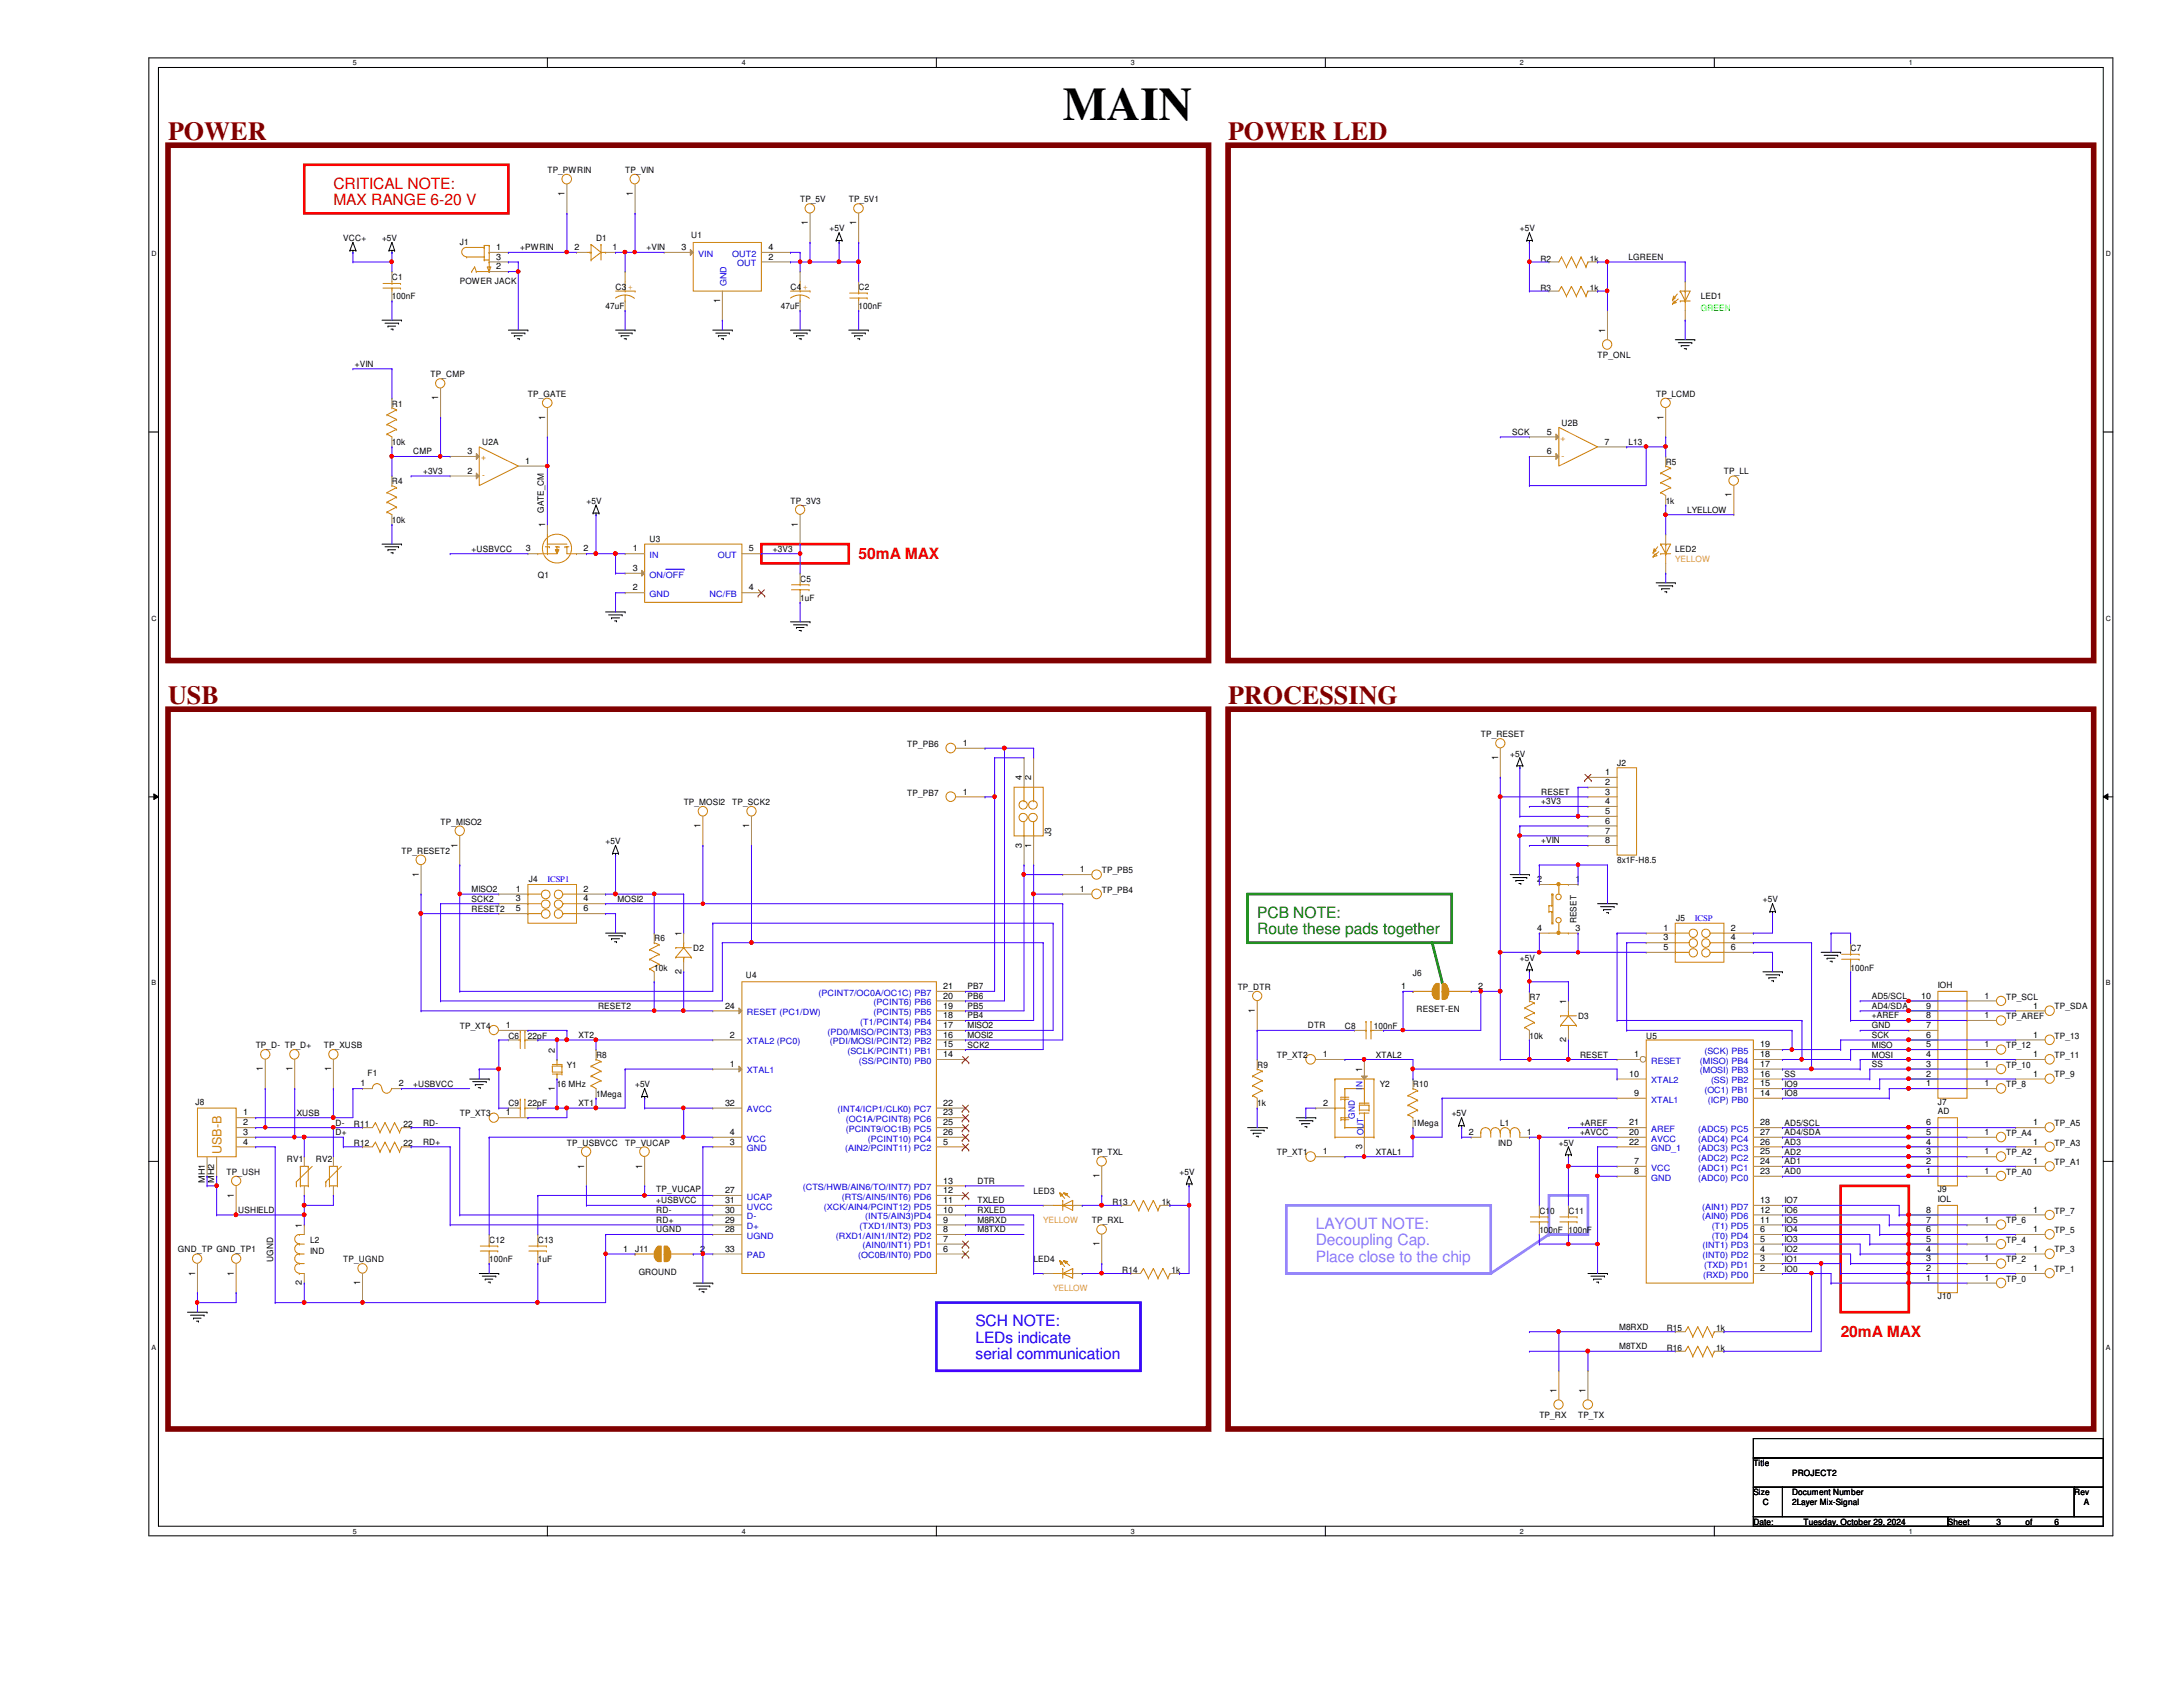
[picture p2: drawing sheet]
<svg xmlns="http://www.w3.org/2000/svg" width="279mm" height="216mm" viewBox="0 0 279 216" stroke-linecap="round" stroke-linejoin="round" font-family="sans-serif">
<defs><g id="words">
<text font-size="6" x="136" y="15.3">MAIN</text>
<g font-size="3.3" fill="#800000">
<text x="21.5" y="17.9">POWER</text>
<text x="157.2" y="17.9">POWER LED</text>
<text x="21.5" y="90.1">USB</text>
<text x="157.2" y="90.1">PROCESSING</text>
</g>
<g font-size="2" fill="#f00">
<text x="42.7" y="24.1">CRITICAL NOTE:</text>
<text x="42.7" y="26.2">MAX RANGE 6-20 V</text>
<text x="109.9" y="71.5">50mA MAX</text>
<text x="235.6" y="171.1">20mA MAX</text>
</g>
<g font-size="2" fill="#008000">
<text x="160.9" y="117.5">PCB NOTE:</text>
<text x="160.9" y="119.5">Route these pads together</text>
</g>
<g font-size="2" fill="#8080ff">
<text x="168.4" y="157.3">LAYOUT NOTE:</text>
<text x="168.4" y="159.4">Decoupling Cap.</text>
<text x="168.4" y="161.5">Place close to the chip</text>
</g>
<g font-size="2" fill="#00f">
<text x="124.8" y="169.8">SCH NOTE:</text>
<text x="124.8" y="171.8">LEDs indicate</text>
<text x="124.8" y="173.9">serial communication</text>
</g>
<text font-size="1.6" fill="#cc8006" x="28.4" y="147.7" transform="rotate(-90 28.4 147.7)">USB-B</text>
<g font-size="1.1">
<text x="70.1" y="22.1">TP_PWRIN</text>
<text x="80" y="22.1">TP_VIN</text>
<text x="72.3" y="25.1" transform="rotate(-90 72.3 25.1)">1</text>
<text x="81" y="25.1" transform="rotate(-90 81 25.1)">1</text>
<text x="102.4" y="25.9">TP_5V</text>
<text x="103.4" y="28.8" transform="rotate(-90 103.4 28.8)">1</text>
<text x="106.2" y="29.6">+5V</text>
<text x="108.6" y="25.9">TP_5V1</text>
<text x="109.6" y="28.8" transform="rotate(-90 109.6 28.8)">1</text>
<text x="194.5" y="29.6">+5V</text>
<text x="43.9" y="30.9">VCC+</text>
<text x="48.9" y="30.9">+5V</text>
<text x="50.2" y="35.8">C1</text>
<text x="58.8" y="31.4">J1</text>
<text x="63.5" y="32">1</text>
<text x="63.5" y="34.5">2</text>
<text x="63.5" y="33.2">3</text>
<text x="66.6" y="32">+PWRIN</text>
<text x="73.5" y="32">2</text>
<text x="76.3" y="30.9">D1</text>
<text x="78.4" y="32">1</text>
<text x="82.8" y="32">+VIN</text>
<text x="87.2" y="32">3</text>
<text x="88.5" y="30.5">U1</text>
<text x="98.3" y="33.2">2</text>
<text x="98.3" y="32">4</text>
<text x="197.1" y="33.5">R2</text>
<text x="203.5" y="33.5">1k</text>
<text x="208.4" y="33.3">LGREEN</text>
<text x="50.2" y="38.3">100nF</text>
<text x="58.8" y="36.3">POWER JACK</text>
<text x="77.5" y="39.6">47uF</text>
<text x="78.8" y="37.1">C3 +</text>
<text x="92.2" y="38.8" transform="rotate(-90 92.2 38.8)">1</text>
<text x="99.9" y="39.6">47uF</text>
<text x="101.2" y="37.1">C4 +</text>
<text x="109.9" y="37.1">C2</text>
<text x="109.9" y="39.6">100nF</text>
<text x="197.1" y="37.2">R3</text>
<text x="203.5" y="37.2">1k</text>
<text x="217.7" y="38.3">LED1</text>
<text x="45.4" y="46.9">+VIN</text>
<text x="204.5" y="45.8">TP_ONL</text>
<text x="205.4" y="42.6" transform="rotate(-90 205.4 42.6)">1</text>
<text x="50.2" y="52">R1</text>
<text x="55.1" y="48.3">TP_CMP</text>
<text x="56.1" y="51.2" transform="rotate(-90 56.1 51.2)">1</text>
<text x="67.6" y="50.8">TP_GATE</text>
<text x="69.8" y="53.7" transform="rotate(-90 69.8 53.7)">1</text>
<text x="212" y="50.8">TP_LCMD</text>
<text x="212.9" y="53.7" transform="rotate(-90 212.9 53.7)">1</text>
<text x="50.2" y="57">10k</text>
<text x="52.9" y="58.2">CMP</text>
<text x="59.8" y="58.1">3</text>
<text x="61.7" y="57">U2A</text>
<text x="67.2" y="59.4">1</text>
<text x="193.5" y="55.7">SCK</text>
<text x="198" y="58.1">6</text>
<text x="198" y="55.6">5</text>
<text x="199.9" y="54.5">U2B</text>
<text x="205.4" y="56.9">7</text>
<text x="208.4" y="56.9">L13</text>
<text x="213.2" y="59.5">R5</text>
<text x="50.2" y="62">R4</text>
<text x="54.1" y="60.7">+3V3</text>
<text x="59.8" y="60.6">2</text>
<text x="69.6" y="65.6" transform="rotate(-90 69.6 65.6)">GATE_CM</text>
<text x="75.1" y="64.5">+5V</text>
<text x="101.2" y="64.5">TP_3V3</text>
<text x="213.2" y="64.5">1k</text>
<text x="215.9" y="65.6">LYELLOW</text>
<text x="220.6" y="60.7">TP_LL</text>
<text x="221.6" y="63.7" transform="rotate(-90 221.6 63.7)">1</text>
<text x="50.2" y="66.9">10k</text>
<text x="60.4" y="70.6">+USBVCC</text>
<text x="67.3" y="70.6">3</text>
<text x="69.8" y="67.5" transform="rotate(-90 69.8 67.5)">1</text>
<text x="74.7" y="70.6">2</text>
<text x="81" y="70.6">1</text>
<text x="83.1" y="69.4">U3</text>
<text x="95.8" y="70.6">5</text>
<text x="98.9" y="70.6">+3V3</text>
<text x="102.1" y="67.4" transform="rotate(-90 102.1 67.4)">1</text>
<text x="214.4" y="70.7">LED2</text>
<text x="68.8" y="73.9">Q1</text>
<text x="81" y="75.6">2</text>
<text x="81" y="73.1">3</text>
<text x="95.8" y="75.6">4</text>
<text x="102.4" y="74.4">C5</text>
<text x="102.4" y="76.9">1uF</text>
<text x="116.1" y="95.6">TP_PB6</text>
<text x="123.2" y="95.5">1</text>
<text x="189.5" y="94.3">TP_RESET</text>
<text x="116.1" y="101.8">TP_PB7</text>
<text x="123.2" y="101.7">1</text>
<text x="130.8" y="99.9" transform="rotate(-90 130.8 99.9)">4</text>
<text x="132" y="99.9" transform="rotate(-90 132 99.9)">2</text>
<text x="191.7" y="97.3" transform="rotate(-90 191.7 97.3)">1</text>
<text x="193.3" y="96.8">+5V</text>
<text x="197.3" y="101.7">RESET</text>
<text x="205.4" y="99.2">1</text>
<text x="205.4" y="100.5">2</text>
<text x="205.4" y="101.7">3</text>
<text x="207" y="98">J2</text>
<text x="56.4" y="105.5">TP_MISO2</text>
<text x="87.5" y="103">TP_MOSI2</text>
<text x="89.7" y="106" transform="rotate(-90 89.7 106)">1</text>
<text x="93.7" y="103">TP_SCK2</text>
<text x="95.9" y="106" transform="rotate(-90 95.9 106)">1</text>
<text x="134.5" y="107" transform="rotate(-90 134.5 107)">J3</text>
<text x="197.3" y="107.9">+VIN</text>
<text x="197.3" y="103">+3V3</text>
<text x="205.4" y="102.9">4</text>
<text x="205.4" y="104.2">5</text>
<text x="205.4" y="105.4">6</text>
<text x="205.4" y="106.7">7</text>
<text x="205.4" y="107.9">8</text>
<text x="51.4" y="109.3">TP_RESET2</text>
<text x="53.6" y="112.2" transform="rotate(-90 53.6 112.2)">1</text>
<text x="58.5" y="108.5" transform="rotate(-90 58.5 108.5)">1</text>
<text x="67.7" y="112.9">J4</text>
<text x="77.5" y="108">+5V</text>
<text x="130.8" y="108.5" transform="rotate(-90 130.8 108.5)">3</text>
<text x="132" y="108.5" transform="rotate(-90 132 108.5)">1</text>
<text x="138.2" y="111.6">1</text>
<text x="141" y="111.8">TP_PB5</text>
<text x="196.7" y="112.9">2</text>
<text x="201.6" y="112.9">1</text>
<text x="207" y="110.5">8x1F-H8.5</text>
<text x="60.4" y="116.7">RESET2</text>
<text x="60.4" y="114.2">MISO2</text>
<text x="60.4" y="115.4">SCK2</text>
<text x="66" y="114.1">1</text>
<text x="66" y="115.4">3</text>
<text x="66" y="116.6">5</text>
<text x="74.7" y="114.1">2</text>
<text x="74.7" y="115.4">4</text>
<text x="74.7" y="116.6">6</text>
<text x="79" y="115.4">MOSI2</text>
<text x="87.2" y="119.8" transform="rotate(-90 87.2 119.8)">1</text>
<text x="138.2" y="114.1">1</text>
<text x="141" y="114.3">TP_PB4</text>
<text x="196.7" y="119.1">4</text>
<text x="201.6" y="119.1">3</text>
<text x="201.8" y="118.2" transform="rotate(-90 201.8 118.2)">RESET</text>
<text x="212.9" y="119.1">1</text>
<text x="214.5" y="117.9">J5</text>
<text x="221.5" y="119.1">2</text>
<text x="225.6" y="115.5">+5V</text>
<text x="83.7" y="124.2">10k</text>
<text x="83.7" y="120.5">R6</text>
<text x="87.2" y="124.7" transform="rotate(-90 87.2 124.7)">2</text>
<text x="88.7" y="121.7">D2</text>
<text x="95.5" y="125.2">U4</text>
<text x="180.8" y="124.9">J6</text>
<text x="194.5" y="122.9">+5V</text>
<text x="212.9" y="120.4">3</text>
<text x="212.9" y="121.6">5</text>
<text x="221.5" y="120.4">4</text>
<text x="221.5" y="121.6">6</text>
<text x="236.9" y="121.7">C7</text>
<text x="236.9" y="124.2">100nF</text>
<text x="58.8" y="131.7">TP_XT4</text>
<text x="64.7" y="131.6">1</text>
<text x="76.5" y="129.1">RESET2</text>
<text x="92.8" y="129.1">24</text>
<text x="120.7" y="131.6">17</text>
<text x="120.7" y="130.3">18</text>
<text x="120.7" y="129.1">19</text>
<text x="120.7" y="127.8">20</text>
<text x="120.7" y="126.6">21</text>
<text x="123.8" y="131.6">MISO2</text>
<text x="123.8" y="130.3">PB4</text>
<text x="123.8" y="129.1">PB5</text>
<text x="123.8" y="126.6">PB7</text>
<text x="123.8" y="127.8">PB6</text>
<text x="158.4" y="126.7">TP_DTR</text>
<text x="160.6" y="129.6" transform="rotate(-90 160.6 129.6)">1</text>
<text x="167.4" y="131.6">DTR</text>
<text x="172.1" y="131.7">C8</text>
<text x="175.9" y="131.7">100nF</text>
<text x="179.3" y="126.6">1</text>
<text x="181.3" y="129.5">RESET-EN</text>
<text x="189.2" y="126.6">2</text>
<text x="195.7" y="127.9">R7</text>
<text x="200.4" y="128.5" transform="rotate(-90 200.4 128.5)">1</text>
<text x="202" y="130.4">D3</text>
<text x="239.6" y="131.6">GND</text>
<text x="239.6" y="130.3">+AREF</text>
<text x="239.6" y="129.1">AD4/SDA</text>
<text x="239.6" y="127.8">AD5/SCL</text>
<text x="245.9" y="127.8">10</text>
<text x="246.5" y="131.6">7</text>
<text x="246.5" y="130.3">8</text>
<text x="246.5" y="129.1">9</text>
<text x="248" y="126.4">IOH</text>
<text x="254" y="127.8">1</text>
<text x="254" y="130.3">1</text>
<text x="256.8" y="127.9">TP_SCL</text>
<text x="256.8" y="130.4">TP_AREF</text>
<text x="260.2" y="129.1">1</text>
<text x="263" y="129.2">TP_SDA</text>
<text x="32.7" y="134.2">TP_D- TP_D+</text>
<text x="33.7" y="137.1" transform="rotate(-90 33.7 137.1)">1</text>
<text x="37.4" y="137.1" transform="rotate(-90 37.4 137.1)">1</text>
<text x="41.4" y="134.2">TP_XUSB</text>
<text x="42.4" y="137.1" transform="rotate(-90 42.4 137.1)">1</text>
<text x="47" y="137.8">F1</text>
<text x="65.1" y="132.9">C6</text>
<text x="67.6" y="132.9">22pF</text>
<text x="71" y="134.7" transform="rotate(-90 71 134.7)">2</text>
<text x="72.6" y="136.7">Y1</text>
<text x="74" y="132.8">XT2</text>
<text x="76.3" y="135.4">R8</text>
<text x="93.4" y="136.5">1</text>
<text x="93.4" y="132.8">2</text>
<text x="120.7" y="135.3">14</text>
<text x="120.7" y="134">15</text>
<text x="120.7" y="132.8">16</text>
<text x="123.8" y="132.8">MOSI2</text>
<text x="123.8" y="134.1">SCK2</text>
<text x="160.9" y="136.7">R9</text>
<text x="163.4" y="135.4">TP_XT2</text>
<text x="169.3" y="135.3">1</text>
<text x="174.3" y="137.2" transform="rotate(-90 174.3 137.2)">1</text>
<text x="176.1" y="135.3">XTAL2</text>
<text x="195.7" y="132.9">10k</text>
<text x="200.4" y="133.4" transform="rotate(-90 200.4 133.4)">2</text>
<text x="202.2" y="135.3">RESET</text>
<text x="208.5" y="137.8">10</text>
<text x="209.2" y="135.3">1</text>
<text x="210.7" y="132.9">U5</text>
<text x="225.3" y="137.8">16</text>
<text x="225.3" y="136.5">17</text>
<text x="225.3" y="135.3">18</text>
<text x="225.3" y="134">19</text>
<text x="228.4" y="137.8">SS</text>
<text x="239.6" y="136.6">SS</text>
<text x="239.6" y="135.3">MOSI</text>
<text x="239.6" y="134.1">MISO</text>
<text x="239.6" y="132.8">SCK</text>
<text x="246.5" y="137.8">2</text>
<text x="246.5" y="136.5">3</text>
<text x="246.5" y="135.3">4</text>
<text x="246.5" y="134">5</text>
<text x="246.5" y="132.8">6</text>
<text x="254" y="136.5">1</text>
<text x="254" y="134">1</text>
<text x="256.8" y="136.7">TP_10</text>
<text x="256.8" y="134.2">TP_12</text>
<text x="260.2" y="135.3">1</text>
<text x="260.2" y="132.8">1</text>
<text x="260.2" y="137.8">1</text>
<text x="263" y="135.4">TP_11</text>
<text x="263" y="132.9">TP_13</text>
<text x="263" y="137.9">TP_9</text>
<text x="25" y="141.4">J8</text>
<text x="31.1" y="142.7">1</text>
<text x="38" y="142.8">XUSB</text>
<text x="46.1" y="139">1</text>
<text x="51.1" y="139">2</text>
<text x="52.9" y="139.1">+USBVCC</text>
<text x="58.8" y="142.9">TP_XT3</text>
<text x="64.7" y="142.7">1</text>
<text x="65.1" y="141.6">C9</text>
<text x="67.6" y="141.6">22pF</text>
<text x="71" y="139.6" transform="rotate(-90 71 139.6)">1</text>
<text x="71.3" y="139.1">16 MHz</text>
<text x="74" y="141.6">XT1</text>
<text x="76.3" y="140.4">1Mega</text>
<text x="81.3" y="139.1">+5V</text>
<text x="92.8" y="141.5">32</text>
<text x="120.7" y="141.5">22</text>
<text x="120.7" y="142.7">23</text>
<text x="160.9" y="141.6">1k</text>
<text x="169.3" y="141.5">2</text>
<text x="176.6" y="139.1">Y2</text>
<text x="180.8" y="139.1">R10</text>
<text x="185.8" y="142.9">+5V</text>
<text x="209.2" y="140.2">9</text>
<text x="225.3" y="140.2">14</text>
<text x="225.3" y="139">15</text>
<text x="228.4" y="140.3">IO8</text>
<text x="228.4" y="139.1">IO9</text>
<text x="246.5" y="139">1</text>
<text x="248" y="142.6">AD</text>
<text x="248" y="141.4">J7</text>
<text x="254" y="139">1</text>
<text x="256.8" y="139.1">TP_8</text>
<text x="31.1" y="144">2</text>
<text x="31.1" y="145.2">3</text>
<text x="31.1" y="146.5">4</text>
<text x="36.7" y="148.7">RV1</text>
<text x="40.4" y="148.7">RV2</text>
<text x="42.9" y="144.1">D-</text>
<text x="42.9" y="145.3">D+</text>
<text x="45.3" y="144.2">R11</text>
<text x="45.3" y="146.7">R12</text>
<text x="51.6" y="144.2">22</text>
<text x="51.6" y="146.7">22</text>
<text x="54.1" y="144.1">RD-</text>
<text x="54.1" y="146.5">RD+</text>
<text x="72.6" y="146.6">TP_USBVCC</text>
<text x="74.8" y="149.6" transform="rotate(-90 74.8 149.6)">1</text>
<text x="80" y="146.6">TP_VUCAP</text>
<text x="82.2" y="149.6" transform="rotate(-90 82.2 149.6)">1</text>
<text x="93.4" y="146.5">3</text>
<text x="93.4" y="145.2">4</text>
<text x="120.7" y="146.5">5</text>
<text x="120.7" y="144">25</text>
<text x="120.7" y="145.2">26</text>
<text x="139.7" y="147.8">TP_TXL</text>
<text x="163.4" y="147.8">TP_XT1</text>
<text x="169.3" y="147.7">1</text>
<text x="174.3" y="147.1" transform="rotate(-90 174.3 147.1)">3</text>
<text x="176.1" y="147.8">XTAL1</text>
<text x="180.8" y="144.1">1Mega</text>
<text x="188" y="145.2">2</text>
<text x="191.8" y="146.6">IND</text>
<text x="192" y="144.1">L1</text>
<text x="195.4" y="145.2">1</text>
<text x="199.5" y="146.6">+5V</text>
<text x="202.2" y="144.1">+AREF</text>
<text x="202.2" y="145.3">+AVCC</text>
<text x="208.5" y="145.2">20</text>
<text x="208.5" y="144">21</text>
<text x="208.5" y="146.5">22</text>
<text x="209.2" y="149">7</text>
<text x="225.3" y="149">24</text>
<text x="225.3" y="147.7">25</text>
<text x="225.3" y="146.5">26</text>
<text x="225.3" y="145.2">27</text>
<text x="225.3" y="144">28</text>
<text x="228.4" y="149">AD1</text>
<text x="228.4" y="147.8">AD2</text>
<text x="228.4" y="146.5">AD3</text>
<text x="228.4" y="145.3">AD4/SDA</text>
<text x="228.4" y="144.1">AD5/SCL</text>
<text x="246.5" y="149">2</text>
<text x="246.5" y="147.7">3</text>
<text x="246.5" y="146.5">4</text>
<text x="246.5" y="145.2">5</text>
<text x="246.5" y="144">6</text>
<text x="254" y="145.2">1</text>
<text x="254" y="147.7">1</text>
<text x="256.8" y="145.4">TP_A4</text>
<text x="256.8" y="147.8">TP_A2</text>
<text x="260.2" y="146.5">1</text>
<text x="260.2" y="144">1</text>
<text x="260.2" y="149">1</text>
<text x="263" y="146.6">TP_A3</text>
<text x="263" y="144.1">TP_A5</text>
<text x="263" y="149.1">TP_A1</text>
<text x="26.2" y="151.4" transform="rotate(-90 26.2 151.4)">MH1</text>
<text x="27.4" y="151.4" transform="rotate(-90 27.4 151.4)">MH2</text>
<text x="29" y="150.3">TP_USH</text>
<text x="29.9" y="153.3" transform="rotate(-90 29.9 153.3)">1</text>
<text x="30.5" y="155.2">USHIELD</text>
<text x="84" y="154">+USBVCC</text>
<text x="84" y="152.5">TP_VUCAP</text>
<text x="84" y="155.2">RD-</text>
<text x="92.8" y="152.7">27</text>
<text x="92.8" y="155.2">30</text>
<text x="92.8" y="154">31</text>
<text x="120.7" y="155.2">10</text>
<text x="120.7" y="154">11</text>
<text x="120.7" y="152.7">12</text>
<text x="120.7" y="151.5">13</text>
<text x="125.1" y="154">TXLED</text>
<text x="125.1" y="155.2">RXLED</text>
<text x="125.1" y="151.5">DTR</text>
<text x="132.3" y="152.8">LED3</text>
<text x="140.7" y="150.8" transform="rotate(-90 140.7 150.8)">1</text>
<text x="142.4" y="154.2">R13</text>
<text x="148.7" y="154.2">1k</text>
<text x="151" y="150.3">+5V</text>
<text x="197" y="155.3">C10</text>
<text x="200.7" y="155.3">C11</text>
<text x="209.2" y="150.2">8</text>
<text x="225.3" y="155.2">12</text>
<text x="225.3" y="154">13</text>
<text x="225.3" y="150.2">23</text>
<text x="228.4" y="155.2">IO6</text>
<text x="228.4" y="154">IO7</text>
<text x="228.4" y="150.3">AD0</text>
<text x="246.5" y="150.2">1</text>
<text x="246.5" y="155.2">8</text>
<text x="248" y="152.6">J9</text>
<text x="248" y="153.8">IOL</text>
<text x="254" y="150.2">1</text>
<text x="256.8" y="150.3">TP_A0</text>
<text x="260.2" y="155.2">1</text>
<text x="263" y="155.3">TP_7</text>
<text x="22.8" y="160.3">GND_TP GND_TP1</text>
<text x="35" y="161.5" transform="rotate(-90 35 161.5)">UGND</text>
<text x="38.7" y="157.1" transform="rotate(-90 38.7 157.1)">1</text>
<text x="39.7" y="160.5">IND</text>
<text x="39.7" y="159">L2</text>
<text x="43.9" y="161.5">TP_UGND</text>
<text x="62.6" y="159">C12</text>
<text x="62.6" y="161.5">100nF</text>
<text x="68.8" y="159">C13</text>
<text x="68.8" y="161.5">1uF</text>
<text x="79.8" y="160.2">1</text>
<text x="81.3" y="160.3">J11</text>
<text x="84" y="156.5">RD+</text>
<text x="84" y="157.7">UGND</text>
<text x="89.6" y="160.2">2</text>
<text x="92.8" y="157.7">28</text>
<text x="92.8" y="156.5">29</text>
<text x="92.8" y="160.2">33</text>
<text x="120.7" y="160.2">6</text>
<text x="120.7" y="158.9">7</text>
<text x="120.7" y="157.7">8</text>
<text x="120.7" y="156.5">9</text>
<text x="125.1" y="156.5">M8RXD</text>
<text x="125.1" y="157.7">M8TXD</text>
<text x="132.3" y="161.5">LED4</text>
<text x="139.7" y="156.5">TP_RXL</text>
<text x="140.7" y="159.5" transform="rotate(-90 140.7 159.5)">1</text>
<text x="197" y="157.8">100nF 100nF</text>
<text x="225.3" y="161.4">3</text>
<text x="225.3" y="160.2">4</text>
<text x="225.3" y="158.9">5</text>
<text x="225.3" y="157.7">6</text>
<text x="225.3" y="156.5">11</text>
<text x="228.4" y="161.5">IO1</text>
<text x="228.4" y="160.2">IO2</text>
<text x="228.4" y="159">IO3</text>
<text x="228.4" y="157.7">IO4</text>
<text x="228.4" y="156.5">IO5</text>
<text x="246.5" y="161.4">3</text>
<text x="246.5" y="160.2">4</text>
<text x="246.5" y="158.9">5</text>
<text x="246.5" y="157.7">6</text>
<text x="246.5" y="156.5">7</text>
<text x="254" y="156.5">1</text>
<text x="254" y="161.4">1</text>
<text x="254" y="158.9">1</text>
<text x="256.8" y="156.5">TP_6</text>
<text x="256.8" y="161.5">TP_2</text>
<text x="256.8" y="159">TP_4</text>
<text x="260.2" y="157.7">1</text>
<text x="260.2" y="160.2">1</text>
<text x="263" y="157.8">TP_5</text>
<text x="263" y="160.3">TP_3</text>
<text x="25" y="163.2" transform="rotate(-90 25 163.2)">1</text>
<text x="29.9" y="163.2" transform="rotate(-90 29.9 163.2)">1</text>
<text x="38.7" y="164.5" transform="rotate(-90 38.7 164.5)">2</text>
<text x="46.1" y="164.5" transform="rotate(-90 46.1 164.5)">1</text>
<text x="81.7" y="163.2">GROUND</text>
<text x="143.6" y="162.9">R14</text>
<text x="149.9" y="162.9">1k</text>
<text x="225.3" y="162.7">2</text>
<text x="228.4" y="162.7">IO0</text>
<text x="246.5" y="163.9">1</text>
<text x="246.5" y="162.7">2</text>
<text x="248" y="166.3">J10</text>
<text x="254" y="163.9">1</text>
<text x="256.8" y="164">TP_0</text>
<text x="260.2" y="162.7">1</text>
<text x="263" y="162.8">TP_1</text>
<text x="207.2" y="172.7">M8TXD</text>
<text x="207.2" y="170.2">M8RXD</text>
<text x="213.3" y="170.4">R15</text>
<text x="213.3" y="172.8">R16</text>
<text x="219.7" y="170.4">1k</text>
<text x="219.7" y="172.8">1k</text>
<text x="199.2" y="178.3" transform="rotate(-90 199.2 178.3)">1</text>
<text x="202.9" y="178.3" transform="rotate(-90 202.9 178.3)">1</text>
<text x="197" y="181.4">TP_RX</text>
<text x="202" y="181.4">TP_TX</text>
<text x="224.4" y="187.7">Title</text>
<text x="224.4" y="191.4">Size</text>
<text x="229.4" y="188.9">PROJECT2</text>
<text x="229.4" y="191.4">Document Number</text>
<text x="265.5" y="191.4">Rev</text>
<text x="224.4" y="195.2">Date:</text>
<text x="225.6" y="192.7">C</text>
<text x="229.4" y="192.7">2Layer Mix-Signal</text>
<text x="230.8" y="195.2">Tuesday, October 29, 2024</text>
<text x="249.3" y="195.2">Sheet</text>
<text x="255.5" y="195.2">3</text>
<text x="259.2" y="195.2">of</text>
<text x="263" y="195.2">6</text>
<text x="266.7" y="192.7">A</text>
</g>
<g font-size="1.1" fill="#00c">
<text x="89.4" y="32.9">VIN</text>
<text x="93.7" y="32.9">OUT2</text>
<text x="94.4" y="34.1">OUT</text>
<text x="93" y="36.6" transform="rotate(-90 93 36.6)">GND</text>
<text x="83.1" y="71.4">IN</text>
<text x="91.9" y="71.4">OUT</text>
<text x="83.1" y="76.4">GND</text>
<text x="83.1" y="73.9">ON/OFF</text>
<text x="90.8" y="76.4">NC/FB</text>
<text x="95.6" y="129.9">RESET (PC1/DW)</text>
<text x="104.8" y="127.4">(PCINT7/OC0A/OC1C) PB7</text>
<text x="110.1" y="131.1">(T1/PCINT4) PB4</text>
<text x="111.8" y="129.9">(PCINT5) PB5</text>
<text x="111.8" y="128.7">(PCINT6) PB6</text>
<text x="95.6" y="137.4">XTAL1</text>
<text x="95.6" y="133.6">XTAL2 (PC0)</text>
<text x="105.9" y="132.4">(PD0/MISO/PCINT3) PB3</text>
<text x="106.2" y="133.6">(PDI/MOSI/PCINT2) PB2</text>
<text x="108.5" y="134.9">(SCLK/PCINT1) PB1</text>
<text x="109.9" y="136.1">(SS/PCINT0) PB0</text>
<text x="211.3" y="136.1">RESET</text>
<text x="217.6" y="137.4">(MOSI) PB3</text>
<text x="217.6" y="136.1">(MISO) PB4</text>
<text x="218.1" y="134.9">(SCK) PB5</text>
<text x="95.6" y="142.4">AVCC</text>
<text x="107.2" y="142.4">(INT4/ICP1/CLK0) PC7</text>
<text x="108.2" y="143.6">(OC1A/PCINT8) PC6</text>
<text x="173.4" y="143.2" transform="rotate(-90 173.4 143.2)">GND</text>
<text x="174.4" y="139.4" transform="rotate(-90 174.4 139.4)">IN</text>
<text x="211.3" y="141.1">XTAL1</text>
<text x="211.3" y="138.6">XTAL2</text>
<text x="218.1" y="139.9">(OC1) PB1</text>
<text x="218.6" y="141.1">(ICP) PB0</text>
<text x="219" y="138.6">(SS) PB2</text>
<text x="95.6" y="147.3">GND</text>
<text x="95.6" y="146.1">VCC</text>
<text x="108.2" y="147.3">(AIN2/PCINT11) PC2</text>
<text x="108.2" y="144.9">(PCINT9/OC1B) PC5</text>
<text x="111.1" y="146.1">(PCINT10) PC4</text>
<text x="174.5" y="145.3" transform="rotate(-90 174.5 145.3)">OUT</text>
<text x="211.3" y="149.8">VCC</text>
<text x="211.3" y="146.1">AVCC</text>
<text x="211.3" y="144.9">AREF</text>
<text x="211.3" y="147.3">GND_1</text>
<text x="217.3" y="149.8">(ADC1) PC1</text>
<text x="217.3" y="148.6">(ADC2) PC2</text>
<text x="217.3" y="147.3">(ADC3) PC3</text>
<text x="217.3" y="146.1">(ADC4) PC4</text>
<text x="217.3" y="144.9">(ADC5) PC5</text>
<text x="95.6" y="153.5">UCAP</text>
<text x="95.6" y="154.8">UVCC</text>
<text x="102.7" y="152.3">(CTS/HWB/AIN6/TO/INT7) PD7</text>
<text x="105.5" y="154.8">(XCK/AIN4/PCINT12) PD5</text>
<text x="107.7" y="153.5">(RTS/AIN5/INT6) PD6</text>
<text x="211.3" y="151.1">GND</text>
<text x="217.3" y="151.1">(ADC0) PC0</text>
<text x="217.8" y="154.8">(AIN1) PD7</text>
<text x="95.6" y="158.5">UGND</text>
<text x="95.6" y="157.3">D+</text>
<text x="95.6" y="156">D-</text>
<text x="95.6" y="161">PAD</text>
<text x="107" y="158.5">(RXD1/AIN1/INT2) PD2</text>
<text x="109.9" y="161">(OC0B/INT0) PD0</text>
<text x="110" y="157.3">(TXD1/INT3) PD3</text>
<text x="110.4" y="159.8">(AIN0/INT1) PD1</text>
<text x="110.7" y="156">(INT5/AIN3)PD4</text>
<text x="217.8" y="156">(AIN0) PD6</text>
<text x="217.9" y="161">(INT0) PD2</text>
<text x="217.9" y="159.8">(INT1) PD3</text>
<text x="219.1" y="158.5">(T0) PD4</text>
<text x="219.1" y="157.3">(T1) PD5</text>
<text x="218" y="163.5">(RXD) PD0</text>
<text x="218.1" y="162.3">(TXD) PD1</text>
</g>
<text font-size="1.1" fill="#0f0" x="217.7" y="39.8">GREEN</text>
<g font-size="1.1" fill="#cc8006">
<text x="61.6" y="58.8">+</text>
<text x="199.7" y="56.4">+</text>
<text x="199.9" y="58.7">-</text>
<text x="61.7" y="61.2">-</text>
</g>
<g font-size="1.1" fill="#ff8040">
<text x="214.4" y="71.9">YELLOW</text>
<text x="133.5" y="156.5">YELLOW</text>
<text x="134.8" y="165.3">YELLOW</text>
</g>
<g font-size="1.1" fill="#00f">
<text x="70.1" y="112.9">ICSP1</text>
<text x="216.9" y="117.9">ICSP</text>
</g>
<g font-size=".9">
<text x="45.2" y="8.3">5</text>
<text x="95" y="8.3">4</text>
<text x="144.7" y="8.3">3</text>
<text x="194.5" y="8.3">2</text>
<text x="244.3" y="8.3">1</text>
<text x="19.4" y="32.8">D</text>
<text x="269.5" y="32.8">D</text>
<text x="19.4" y="79.4">C</text>
<text x="269.5" y="79.4">C</text>
<text x="19.4" y="126.1">B</text>
<text x="269.5" y="126.1">B</text>
<text x="19.4" y="172.8">A</text>
<text x="269.5" y="172.8">A</text>
<text x="45.2" y="196.3">5</text>
<text x="95" y="196.3">4</text>
<text x="144.7" y="196.3">3</text>
<text x="194.5" y="196.3">2</text>
<text x="244.3" y="196.3">1</text>
</g>
</g></defs>
<path d="M19.1 7.4h251.3v189.2h-251.3zM20.3 8.6h248.9v186.7h-248.9z" fill="none" stroke="#000" stroke-width=".13"/>
<g fill="#fff">
<path d="M45.2 7.5h.5v1.1h-.5z"/>
<path d="M45.2 195.5h.5v1h-.5z"/>
</g>
<path d="M70.1 7.4v1.2M70.1 195.3v1.3" fill="none" stroke="#000" stroke-width=".13"/>
<g fill="#fff">
<path d="M95 7.5h.5v1.1h-.5z"/>
<path d="M95 195.5h.5v1h-.5z"/>
</g>
<path d="M119.8 7.4v1.2M119.8 195.3v1.3" fill="none" stroke="#000" stroke-width=".13"/>
<g fill="#fff">
<path d="M144.7 7.5h.5v1.1h-.5z"/>
<path d="M144.7 195.5h.5v1h-.5z"/>
</g>
<path d="M169.6 7.4v1.2M169.6 195.3v1.3" fill="none" stroke="#000" stroke-width=".13"/>
<g fill="#fff">
<path d="M194.5 7.5h.5v1.1h-.5z"/>
<path d="M194.5 195.5h.5v1h-.5z"/>
</g>
<path d="M219.4 7.4v1.2M219.4 195.3v1.3" fill="none" stroke="#000" stroke-width=".13"/>
<g fill="#fff">
<path d="M244.3 7.5h.5v1.1h-.5z"/>
<path d="M244.3 195.5h.5v1h-.5z"/>
<path d="M19.4 32h.6v1h-.6z"/>
<path d="M269.5 32h.7v1h-.7z"/>
<path d="M19.4 78.6h.6v1h-.6z"/>
<path d="M269.5 78.6h.7v1h-.7z"/>
</g>
<path d="M19.1 55.3h1.2M269.2 55.3h1.2" fill="none" stroke="#000" stroke-width=".13"/>
<g fill="#fff">
<path d="M19.4 125.3h.6v1h-.6z"/>
<path d="M269.5 125.3h.6v1h-.6z"/>
</g>
<path d="M19.1 102h1.2M19.7 101.6l.6 .4-.6 .3zM269.2 102l.6-.4v.7zM269.2 102h1.2" fill="none" stroke="#000" stroke-width=".13"/>
<path d="M19.7 101.6l.6 .4-.6 .3zM269.2 102l.6-.4v.7z" fill="#000"/>
<g fill="#fff">
<path d="M19.4 172h.5v1h-.5z"/>
<path d="M269.5 172h.6v1h-.6z"/>
</g>
<path d="M19.1 148.6h1.2M269.2 148.6h1.2" fill="none" stroke="#000" stroke-width=".13"/>
<path d="M38.9 21.1h26.2v6.2h-26.2z" fill="none" stroke="#f00" stroke-width=".34"/>
<path d="M159.7 114.4h26.1v6.2h-26.1zM183.3 120.6l1.3 5" fill="none" stroke="#008000" stroke-width=".34"/>
<circle cx="184.6" cy="125.6" r=".17" fill="#008000"/>
<path d="M164.6 154.3h26.2v8.7h-26.2zM198.2 153h5v5h-5zM198.2 158l-7.4 5" fill="none" stroke="#8080ff" stroke-width=".34"/>
<circle cx="198.2" cy="158" r=".17" fill="#8080ff"/>
<path d="M119.8 166.7h26.2v8.7h-26.2z" fill="none" stroke="#00f" stroke-width=".34"/>
<path d="M97.5 69.6h11.1v2.5h-11.1zM235.6 151.8h8.7v16.1h-8.7z" fill="none" stroke="#f00" stroke-width=".34"/>
<path d="M21.5 18.6h133.2v65.9h-133.2zM157.2 18.6h110.8v65.9h-110.8zM21.5 90.8h133.2v92.1h-133.2zM157.2 90.8h110.8v92.1h-110.8z" fill="none" stroke="#800000" stroke-width=".72"/>
<g fill="none" stroke="#000" stroke-width=".13">
<path d="M44.8 32h.1M44.8 32h.8M45.2 32.3h.1M45.2 31h.1M45.2 32v.3M45.2 31l-.4 1M45.2 31l.4 1M45.6 32h.1M49.8 32h.1M49.8 32h.7M50.2 32.3h.1M50.2 31h.1"/>
<path d="M50.2 32v.3M50.2 31l-.4 1M50.2 31l.3 1M50.5 32h.1M107 30.8h.1M107 30.8h.8M107.4 31h.1M107.4 29.8h.1M107.4 30.8v.2M107.4 29.8l-.4 1M107.4 29.8l.4 1M107.8 30.8h.1"/>
<path d="M195.4 30.8h.1M195.4 30.8h.7M195.7 31h.1M195.7 29.8h.1M195.7 30.8v.2M195.7 29.8l-.3 1M195.7 29.8l.4 1M196.1 30.8h.1M48.9 41h2.5M49.3 41.4h1.7M49.7 41.7h.1M49.7 41.7h.9"/>
<path d="M50 42.1h.3M50.3 42.1h.1M51 41.4h.1M51.4 41h.1M65.1 42.2h2.5M65.4 42.6h1.8M65.8 43h.1M65.8 43h1M66.2 43.3h.3M66.5 43.3h.1M67.2 42.6h.1M67.6 42.2h.1"/>
<path d="M78.8 42.2h2.5M79.2 42.6h1.7M79.5 43h.1M79.5 43h1M79.9 43.3h.2M80.1 43.3h.1M80.9 42.6h.1M81.3 42.2h.1M91.2 42.2h2.5M91.6 42.6h1.7M91.9 43h.1M91.9 43h1.1"/>
<path d="M92.3 43.3h.3M92.6 43.3h.1M93.3 42.6h.1M93.7 42.2h.1M101.2 42.2h2.5M101.6 42.6h1.7M101.9 43h.1M101.9 43h1M102.3 43.3h.2M102.5 43.3h.1M103.3 42.6h.1M103.7 42.2h.1"/>
<path d="M108.6 42.2h2.5M109 42.6h1.7M109.4 43h.1M109.4 43h1M109.8 43.3h.2M110 43.3h.1M110.7 42.6h.1M111.1 42.2h.1M214.4 43.5h2.5M214.8 43.9h1.7M215.2 44.2h.1M215.2 44.2h1"/>
<path d="M215.6 44.6h.2M215.8 44.6h.1M216.5 43.9h.1M216.9 43.5h.1M48.9 69.6h2.5M49.3 70h1.7M49.7 70.4h.1M49.7 70.4h.9M50 70.7h.3M50.3 70.7h.1M51 70h.1M51.4 69.6h.1"/>
<path d="M75.9 65.7h.1M75.9 65.7h.8M76.3 65.9h.1M76.3 64.6h.1M76.3 65.7v.2M76.3 64.6l-.4 1.1M76.3 64.6l.4 1.1M76.7 65.7h.1M77.5 78.3h2.5M77.9 78.7h1.7M78.3 79.1h.1M78.3 79.1h1"/>
<path d="M78.7 79.5h.2M78.9 79.5h.1M79.6 78.7h.1M80 78.3h.1M101.2 79.6h2.5M101.6 80h1.7M103.3 80h.1M103.7 79.6h.1M212 74.6h2.4M212.3 75h1.8M212.7 75.4h.1M212.7 75.4h1"/>
<path d="M213.1 75.7h.2M213.3 75.7h.1M214.1 75h.1M214.4 74.6h.1M101.9 80.3h.1M101.9 80.3h1M102.3 80.7h.2M102.5 80.7h.1M194.1 98h.1M194.1 98h.8M194.5 98.3h.1M194.5 97h.1"/>
<path d="M194.5 98v.3M194.5 97l-.4 1M194.5 97l.4 1M194.9 98h.1M77.5 119.4h2.5M77.9 119.8h1.7M78.4 109.2h.1M78.4 109.2h.8M78.8 109.4h.1M78.8 108.2h.1M78.8 109.2v.2M78.8 108.2l-.4 1"/>
<path d="M78.8 108.2l.4 1M79.2 109.2h.1M79.6 119.8h.1M80 119.4h.1M193.3 111.9h2.4M193.6 112.3h1.8M194 112.7h.1M194 112.7h1M194.4 113.1h.2M194.6 113.1h.1M195.4 112.3h.1M195.7 111.9h.1"/>
<path d="M204.5 115.7h2.5M204.9 116h1.7M205.2 116.4h.1M205.2 116.4h1M205.6 116.8h.3M205.9 116.8h.1M206.6 116h.1M207 115.7h.1M226.5 116.7h.1M226.5 116.7h.7M226.9 116.9h.1M226.9 115.7h.1"/>
<path d="M226.9 116.7v.2M226.9 115.7l-.4 1M226.9 115.7l.3 1M227.2 116.7h.1M60.1 138.1h2.5M60.5 138.4h1.7M60.8 138.8h.1M60.8 138.8h1M61.2 139.2h.3M61.5 139.2h.1M62.2 138.4h.1M62.6 138.1h.1"/>
<path d="M78.3 120.1h.1M78.3 120.1h1M78.7 120.5h.2M78.9 120.5h.1M82.5 139.3h.1M82.5 139.3l-.4 1M82.5 139.3l.4 1M195.4 124.1h.1M195.4 124.1h.7M195.7 124.4h.1M195.7 123.1h.1M195.7 124.1v.3"/>
<path d="M195.7 123.1l-.3 1M195.7 123.1l.4 1M196.1 124.1h.1M225.6 124.4h2.5M226 124.8h1.8M226.4 125.1h.1M226.4 125.1h1M226.7 125.5h.3M227 125.5h.1M227.8 124.8h.1M228.1 124.4h.1M233.1 121.9h2.5"/>
<path d="M233.5 122.3h1.7M233.8 122.6h.1M233.8 122.6h1.1M234.2 123h.3M234.5 123h.1M235.2 122.3h.1M235.6 121.9h.1M82.1 140.3h.1M82.1 140.3h.8M82.5 140.5h.1M82.5 140.3v.2M82.9 140.3h.1"/>
<path d="M151.8 151.5h.1M151.8 151.5h.8M152.2 151.8h.1M152.2 150.5h.1M152.2 151.5v.3M152.2 150.5l-.4 1M152.2 150.5l.4 1M152.6 151.5h.1M159.7 144.3h2.5M160.1 144.7h1.7M160.4 145h.1M160.4 145h1"/>
<path d="M160.8 145.4h.2M161 145.4h.1M161.8 144.7h.1M162.2 144.3h.1M165.9 143h2.5M166.3 143.4h1.7M166.6 143.8h.1M166.6 143.8h1M167 144.2h.3M167.3 144.2h.1M168 143.4h.1M168.4 143h.1"/>
<path d="M186.7 144.1h.1M186.7 144.1h.7M187.1 144.3h.1M187.1 143h.1M187.1 144.1v.2M187.1 143l-.4 1.1M187.1 143l.3 1.1M187.4 144.1h.1M200.4 147.8h.1M200.4 147.8h.7M200.7 148h.1M200.7 146.8h.1"/>
<path d="M200.7 147.8v.2M200.7 146.8l-.3 1M200.7 146.8l.4 1M201.1 147.8h.1M24 167.9h2.5M24.4 168.3h1.7M24.8 168.7h.1M24.8 168.7h.9M25.1 169.1h.3M25.4 169.1h.1M26.1 168.3h.1M26.5 167.9h.1"/>
<path d="M61.3 163h2.5M61.7 163.3h1.8M62.1 163.7h.1M62.1 163.7h1M62.5 164.1h.2M62.7 164.1h.1M63.5 163.3h.1M63.8 163h.1M88.7 164.2h2.5M89.1 164.6h1.7M89.5 165h.1M89.5 165h1"/>
<path d="M89.8 165.3h.3M90.1 165.3h.1M90.8 164.6h.1M91.2 164.2h.1M203.2 163h2.5M203.6 163.3h1.8M204 163.7h.1M204 163.7h1M204.3 164.1h.3M204.6 164.1h.1M205.4 163.3h.1M205.7 163h.1"/>
<path d="M224.4 184.1h44.8v2.5h-44.8zM224.4 186.6h44.8v3.7h-44.8zM224.4 190.3h3.7v3.8h-3.7zM224.4 194.1h24.9v1.2h-24.9zM228.1 190.3h37.4v3.8h-37.4zM249.3 194.1h19.9v1.2h-19.9zM265.5 190.3h3.7v3.8h-3.7z"/>
</g>
<g fill="none" stroke="#cc8006" stroke-width=".13">
<path d="M95 125.6h24.8v37.4h-24.8z"/>
<circle cx="30.2" cy="151.1" r=".59"/>
</g>
<path d="M30.2 155.5h.1M30.2 151.8v3.7" fill="none" stroke="#a84" stroke-width=".13"/>
<path d="M94.6 136.4l.4 .4-.4 .4z" fill="#a84"/>
<g fill="none" stroke="#a84" stroke-width=".13">
<path d="M91.2 136.8h.1M91.2 133.1h.1M91.2 136.8h3.8M91.2 133.1h3.8M94.6 136.4l.4 .4-.4 .4zM119.8 133.1h3.8M119.8 135.6h3.8M119.8 134.3h3.8M119.8 131.9h3.8M119.8 130.6h3.8M119.8 129.4h3.8M119.8 128.1h3.8"/>
<path d="M119.8 126.9h3.8M123.6 135.6h.1M123.6 134.3h.1M123.6 133.1h.1M123.6 131.9h.1M123.6 130.6h.1M123.6 129.4h.1M123.6 128.1h.1M123.6 126.9h.1M91.2 146.8h.1M91.2 145.5h.1M91.2 146.8h3.8"/>
<path d="M91.2 145.5h3.8M119.8 146.8h3.8M119.8 159.2h3.8M119.8 158h3.8M119.8 156.8h3.8M119.8 155.5h3.8M119.8 154.3h3.8M119.8 153h3.8M119.8 151.8h3.8M119.8 141.8h3.8M119.8 143h3.8M123.6 146.8h.1"/>
<path d="M123.6 159.2h.1M123.6 158h.1M123.6 156.8h.1M123.6 155.5h.1M123.6 154.3h.1M123.6 153h.1M123.6 151.8h.1M123.6 141.8h.1M123.6 143h.1M119.8 160.5h3.8M123.6 160.5h.1"/>
</g>
<g fill="none" stroke="#804000" stroke-width=".13">
<path d="M123.1 136h.1M123.2 135.2l.8 .8M124 135.2l-.9 .8M124 136h.1M123.1 147.2h.1M123.1 159.6h.1M123.1 153.4h.1M123.1 142.2h.1M123.1 143.5h.1M123.2 146.4l.8 .8M123.2 158.8l.8 .8M123.2 152.6l.8 .8"/>
<path d="M123.2 141.4l.8 .8M123.2 142.7l.8 .8M124 146.4l-.9 .8M124 158.8l-.9 .8M124 152.6l-.9 .8M124 141.4l-.9 .8M124 142.7l-.9 .8M124 147.2h.1M124 159.6h.1M124 153.4h.1M124 142.2h.1M124 143.5h.1"/>
<path d="M123.1 160.9h.1M123.2 160.1l.8 .8M124 160.1l-.9 .8M124 160.9h.1"/>
</g>
<path d="M94.6 129l.4 .4-.4 .4z" fill="#a84"/>
<g fill="none" stroke="#a84" stroke-width=".13">
<path d="M91.2 129.4h.1M91.2 129.4h3.8M94.6 129l.4 .4-.4 .4zM91.2 153h.1M91.2 158h.1M91.2 156.8h.1M91.2 155.5h.1M91.2 154.3h.1M91.2 141.8h.1M91.2 153h3.8M91.2 158h3.8M91.2 156.8h3.8"/>
<path d="M91.2 155.5h3.8M91.2 154.3h3.8M91.2 141.8h3.8M119.8 144.3h3.8M119.8 145.5h3.8M123.6 144.3h.1M123.6 145.5h.1M91.2 160.5h.1M91.2 160.5h3.8M133.5 163h.1M133.5 163h1.3M137.3 163h1.2"/>
<path d="M138.5 163h.1"/>
</g>
<path d="M123.1 144.7h.1M123.1 146h.1M123.2 143.9l.8 .8M123.2 145.2l.8 .8M124 143.9l-.9 .8M124 145.2l-.9 .8M124 144.7h.1M124 146h.1" fill="none" stroke="#804000" stroke-width=".13"/>
<g fill="none" stroke="#cc8006" stroke-width=".13">
<path d="M180.8 126.9h.1M180.8 126.9h2.5M184.6 126.9h.1M184.6 126.9h3.7M134.8 163h2.5M135.6 161.3l.4 .3-.2 .2zM135.6 161.3h.1M135.6 161.3l.7 .8M136 163h.1M136 162.3h.1M136 162.3v1.3M136.1 161.3l.6 .2-.3 .2z"/>
<path d="M136.1 161.3h.1M136.1 161.3l.8 .7M137.3 162.3h.1M137.3 163h.1M137.3 162.3v1.3l-1.3-.6M137.3 162.3l-1.3 .7"/>
</g>
<path d="M184.6 125.9h.4a1.44 1.44 0 0 1 .2 1.9l-.2 .1h-.4z" fill-rule="evenodd" fill="#cc8006"/>
<path d="M184.6 125.9h.4a1.44 1.44 0 0 1 .2 1.9l-.2 .1h-.4z" fill="none" stroke="#cc8006" stroke-width=".13"/>
<path d="M183.8 125.9h.4v2a.69 .69 0 0 1-.9-.6 1.55 1.55 0 0 1 .5-1.4z" fill-rule="evenodd" fill="#cc8006"/>
<g fill="none" stroke="#cc8006" stroke-width=".13">
<path d="M59.7 32.9h.1M59.7 32.9h2.3M60.4 34.8h.1M60.7 34.2h.1M60.7 34.2l.3 .6M60.7 34.2l-.3 .6M61 34.8h.1M61 34.8h1.6M62 31.7h.1M62 32.9h.1M62 33.3h.1M62 31.4h.1"/>
<path d="M62 31.7h-2.3a.59 .59 0 0 0-.6 .5 .59 .59 0 0 0 .6 .7M62 31.4v1.9M62 33.3h.6M62 31.4h.6M62.4 34.2h.4l-.2 .6zM62.6 33.3h.1M62.6 31.4h.1M62.6 34.8h.1M62.6 32.3h.1M62.6 33.5h.1M62.6 31.4v1.9M62.6 33.5v1.3"/>
<path d="M108.8 38.1h2.2M108.8 37.5h2.2M109.9 37.5h.1M109.9 38.1h.1M109.9 37.3v.2M109.9 38.1v.4M111 38.1h.1M111 37.5h.1M199.9 36.7h.1M199.9 36.7l.6 1.2M199.9 36.7l-.4 .6M200.5 37.9h.1"/>
<path d="M201.1 36.7h.1M201.1 36.7l-.6 1.2M201.1 36.7l.7 1.2M201.8 37.9h.1M202.4 36.7h.1M202.4 36.7l-.6 1.2M202.4 36.7l.6 1.2M203 37.9h.1M203.2 37.3h.1M203.2 37.3l-.2 .6M67.6 113.2h6.2v5h-6.2zM67.6 114.4h.1"/>
<path d="M67.6 115.7h.1M67.6 116.9h.1M67.6 114.4h1.7M67.6 115.7h1.7M67.6 116.9h1.7M72.1 116.9h.1M72.1 115.7h.1M72.1 114.4h.1M72.1 114.4h1.7M72.1 115.7h1.7M72.1 116.9h1.7M75.6 137.7h.1"/>
<path d="M75.6 136.4h.1M75.6 138.9h.1M75.6 137.7l1.3 .6M75.6 136.4l1.3 .7M75.6 138.9l.7 .4M76.3 135.6h.1M76.3 135.6l.6 .2M76.9 138.3h.1M76.9 137.1h.1M76.9 135.8h.1M76.9 138.3l-1.3 .6M76.9 137.1l-1.3 .6"/>
<path d="M76.9 135.8l-1.3 .6M183.8 125.9h.4v2a.69 .69 0 0 1-.9-.6 1.55 1.55 0 0 1 .5-1.4zM210.7 133.1h13.7v31.1h-13.7zM37.9 151.3h.1M37.9 151.8h.1M37.9 151.3v.5M38.4 151.8h.1M38.4 149.3h.1M38.4 149.3h1.1M38.4 151.8h1.1M38.4 149.3v2.5M39.5 149.3h.1"/>
<path d="M39.5 151.8h.1M39.5 149.3v2.5M40 149.3l-2.1 2"/>
<circle cx="221.9" cy="61.5" r=".61"/>
<circle cx="53.9" cy="110" r=".62"/>
<circle cx="69.8" cy="114.5" r=".56"/>
<circle cx="69.8" cy="117" r=".56"/>
<circle cx="69.9" cy="115.7" r=".55"/>
<circle cx="71.5" cy="114.5" r=".55"/>
<circle cx="71.5" cy="117" r=".55"/>
<circle cx="71.5" cy="115.7" r=".54"/>
<circle cx="140.4" cy="114.4" r=".62"/>
<circle cx="167.7" cy="135.6" r=".62"/>
<circle cx="256.1" cy="128.1" r=".59"/>
<circle cx="256.1" cy="136.8" r=".59"/>
<circle cx="262.3" cy="158" r=".6"/>
<circle cx="262.3" cy="146.8" r=".59"/>
</g>
<g fill="none" stroke="#a84" stroke-width=".13">
<path d="M62.6 32.3h2.5M62.6 34.8h2.5M62.6 33.5h2.5M65.1 32.3h.1M65.1 34.8h.1M65.1 33.5h.1M109.9 36h.1M109.9 39.8h.1M109.9 36v1.3M109.9 38.5v1.3M198.2 37.3h.1M198.2 37.3h1.3"/>
<path d="M203.2 37.3h1.3M204.5 37.3h.1M221.9 65.9h.1M221.9 62.1v3.8M53.9 114.4h.1M53.9 110.7v3.7M63.8 114.4h.1M63.8 115.7h.1M63.8 116.9h.1M63.8 114.4h3.8M63.8 115.7h3.8M63.8 116.9h3.8"/>
<path d="M73.8 114.4h3.7M73.8 115.7h3.7M73.8 116.9h3.7M77.5 114.4h.1M77.5 115.7h.1M77.5 116.9h.1M136 114.4h.1M136 114.4h3.7M76.3 134.3h.1M76.3 134.3v1.3M76.3 139.3v1.2M168.4 135.6h3.7"/>
<path d="M172.1 135.6h.1M180.8 126.9h.1M188.3 126.9h.1M251.8 136.8h.1M251.8 128.1h.1M251.8 136.8h3.7M251.8 128.1h3.7M38.9 148h.1M38.9 153h.1M38.9 148v1.3M38.9 151.8v1.2M76.3 140.5h.1"/>
<path d="M258 158h.1M258 146.8h.1M258 158h3.7M258 146.8h3.7"/>
</g>
<circle cx="210.3" cy="135.6" r=".37" fill="#fff"/>
<g fill="none" stroke="#a84" stroke-width=".13">
<path d="M72.6 27.3h.1M72.6 23.6v3.7M56.4 53.4h.1M56.4 49.7v3.7M204.5 57.2h3.7M208.2 57.2h.1M102.4 69.6h.1M102.4 65.9v3.7M90 108.2h.1M90 104.5v3.7M136 111.9h.1M136 111.9h3.7"/>
<path d="M160.9 135.6h.1M160.9 135.6v1.2M207 135.6h.1M207 138.1h.1M207 135.6h2.9M207 138.1h3.7M224.4 135.6h3.7M224.4 138.1h3.7M224.4 139.3h3.7M224.4 136.8h3.7M224.4 134.3h3.7M228.1 139.3h.1"/>
<path d="M228.1 138.1h.1M228.1 136.8h.1M228.1 135.6h.1M228.1 134.3h.1M258 135.6h.1M258 135.6h3.7M42.7 148h.1M42.7 153h.1M42.7 148v1.3M42.7 151.8v1.2M62.6 158h.1M62.6 158v1.2"/>
<path d="M160.9 141.8h.1M160.9 140.5v1.3M207 149.3h.1M207 150.5h.1M207 140.5h.1M207 145.5h.1M207 144.3h.1M207 146.8h.1M207 149.3h3.7M207 150.5h3.7M207 140.5h3.7M207 145.5h3.7"/>
<path d="M207 144.3h3.7M207 146.8h3.7M224.4 159.2h3.7M224.4 158h3.7M224.4 149.3h3.7M224.4 150.5h3.7M224.4 140.5h3.7M224.4 156.8h3.7M224.4 155.5h3.7M224.4 154.3h3.7M224.4 145.5h3.7M224.4 144.3h3.7"/>
<path d="M224.4 146.8h3.7M224.4 148h3.7M228.1 159.2h.1M228.1 158h.1M228.1 156.8h.1M228.1 155.5h.1M228.1 154.3h.1M228.1 140.5h.1M228.1 150.5h.1M228.1 149.3h.1M228.1 148h.1M228.1 146.8h.1"/>
<path d="M228.1 145.5h.1M228.1 144.3h.1M251.8 156.8h.1M251.8 156.8h3.7M62.6 161.7h.1M62.6 160.5v1.2M224.4 163h3.7M224.4 161.7h3.7M224.4 160.5h3.7M228.1 163h.1M228.1 161.7h.1M228.1 160.5h.1"/>
<path d="M251.8 164.2h.1M251.8 164.2h3.7"/>
<circle cx="210.3" cy="135.6" r=".37"/>
</g>
<g fill="none" stroke="#cc8006" stroke-width=".13">
<path d="M199.5 54.7l5 2.5-5 2.4zM160.3 138.9h.1M160.3 137.7h.1M160.3 138.9l1.2 .7M160.3 137.7l1.2 .6M160.9 136.8h.1M160.9 136.8l.6 .3M161.5 139.6h.1M161.5 138.3h.1M161.5 137.1h.1M161.5 139.6l-1.2 .6M161.5 138.3l-1.2 .6"/>
<path d="M161.5 137.1l-1.2 .6M41.7 151.3h.1M41.7 151.8h.1M41.7 151.3v.5M42.2 151.8h.1M42.2 149.3h.1M42.2 149.3h1M42.2 151.8h1M42.2 149.3v2.5M43.2 149.3h.1M43.2 151.8h.1M43.2 149.3v2.5"/>
<path d="M43.7 149.3l-2 2M61.5 159.5h2.2M62.6 159.5h.1M62.6 159.2v.3M63.7 159.5h.1M160.3 140.2h.1M160.3 140.2l.6 .3M61.5 160.1h2.2M62.6 160.1h.1M62.6 160.1v.4M63.7 160.1h.1"/>
<circle cx="72.5" cy="22.9" r=".62"/>
<circle cx="56.3" cy="49.1" r=".59"/>
<circle cx="102.4" cy="65.2" r=".59"/>
<circle cx="89.9" cy="103.8" r=".6"/>
<circle cx="140.4" cy="111.9" r=".61"/>
<circle cx="262.3" cy="135.6" r=".6"/>
<circle cx="256.1" cy="156.7" r=".59"/>
<circle cx="256.1" cy="164.2" r=".6"/>
</g>
<path d="M199.1 58l.4 .4-.4 .4z" fill="#a84"/>
<path d="M195.7 58.4h.1M195.7 58.4h3.8M199.1 58l.4 .4-.4 .4z" fill="none" stroke="#a84" stroke-width=".13"/>
<path d="M199.1 55.5l.4 .4-.4 .4z" fill="#a84"/>
<path d="M195.7 55.9h.1M195.7 55.9h3.8M199.1 55.5l.4 .4-.4 .4z" fill="none" stroke="#a84" stroke-width=".13"/>
<g fill="none" stroke="#cc8006" stroke-width=".13">
<path d="M198.2 116.7h.1M198.2 115.9h.1M198.2 116.7h.4M198.2 115.9v.8M198.2 115.9h.4M198.2 113.2h2.5M198.2 119.4h2.5M198.6 118.2h.1M198.6 116.7h.1M198.6 115.9h.1M198.6 114.4h.1M198.6 118.2h.2"/>
<path d="M198.6 114.4v1.5M198.6 116.7v1.5M198.6 114.4h.2M198.8 118.2h.1M198.8 114.4h.1M198.8 114.4v3.8M199.5 113.2h.1M199.5 119.4h.1M199.5 113.2v1.2M199.5 118.2v1.2M200.7 113.2h.1M200.7 119.4h.1"/>
<circle cx="199.5" cy="114.8" r=".35"/>
<circle cx="199.5" cy="117.8" r=".34"/>
</g>
<path d="M199.3 119.2h.3l.1 .2-.1 .1-.1 .1-.2-.1z" fill-rule="evenodd" fill="#cc8006"/>
<path d="M199.3 119.2h.3l.1 .2-.1 .1-.1 .1-.2-.1z" fill="none" stroke="#cc8006" stroke-width=".13"/>
<path d="M199.3 113h.3l.1 .2-.1 .1-.1 .1-.2-.1z" fill-rule="evenodd" fill="#cc8006"/>
<g fill="none" stroke="#cc8006" stroke-width=".13">
<path d="M207 98.3h2.5v11.1h-2.5zM199.3 113h.3l.1 .2-.1 .1-.1 .1-.2-.1zM66.3 133.1h.3M66.6 133.1h.1M66.6 132h.1M66.6 132v2.2M67.2 132h.1M67.2 133.1h.1M67.2 133.1h.4M67.2 132v2.2M170.9 138.1h.1M170.9 138.1v7.4"/>
<path d="M170.9 138.1h5M172.1 139.3h.1M172.1 139.3v1.1M172.1 139.3h2.5M174.6 138.1h.1M174.6 139.3h.1M174.6 138.1v3.1M175.9 138.1h.1M175.9 138.1v7.4M48 143.7h.1M48 143.7l.6 1.2M48 143.7l-.3 .6"/>
<path d="M48.6 144.9h.1M49.3 143.7h.1M49.3 143.7l-.7 1.2M49.3 143.7l.6 1.2M49.9 144.9h.1M50.5 143.7h.1M50.5 143.7l-.6 1.2M50.5 143.7l.6 1.2M51.1 144.9h.1M51.4 144.3h.1M51.4 144.3l-.3 .6M145.1 153.6h.1"/>
<path d="M145.1 153.6l.7 1.3M145.1 153.6l-.4 .7M145.8 154.9h.1M146.3 153.6h.1M146.3 153.6l-.5 1.3M146.3 153.6l.7 1.3M147 154.9h.1M147.6 153.6h.1M147.6 153.6l-.6 1.3M147.6 153.6l.6 1.3M148.2 154.9h.1M148.5 154.3h.1"/>
<path d="M148.5 154.3l-.3 .6M170.9 145.5h.1M170.9 141.8h.1M170.9 145.5h5M170.9 141.8h1.2M171.6 140.4h.1M171.6 140.7h.1M171.6 143h.1M171.6 143.3h.1M171.6 140.4h1M171.6 140.7h1M171.6 143h1"/>
<path d="M171.6 143.3h1M172.1 140.4h.1M172.1 140.7h.1M172.1 143h.1M172.1 143.3h.1M172.1 144.3h.1M172.1 141.8h.1M172.1 140.7v2.3M172.1 143.3v1M172.1 144.3h2.5M174 141.2h.1M174 142.1h.1"/>
<path d="M174 141.4h.1M174 142.5h.1M174 141.2h1.2M174 141.4h1.2M174 142.1h1.2M174 141.4v.7M174 142.5h1.2M174.6 145.5h.1M174.6 141.2h.1M174.6 142.5h.1M174.6 144.3h.1M174.6 142.5v3"/>
<path d="M175.2 141.4h.1M175.2 142.1h.1M175.2 141.4v.7M175.9 145.5h.1"/>
<circle cx="81.2" cy="22.9" r=".6"/>
<circle cx="256.1" cy="145.5" r=".6"/>
<circle cx="25.2" cy="161.1" r=".59"/>
</g>
<g fill="none" stroke="#a84" stroke-width=".13">
<path d="M81.3 27.3h.1M81.3 23.6v3.7M203.2 99.5h.1M203.2 99.5h3.8M197 113.2h.1M197 119.4h.1M197 113.2h1.2M197 119.4h1.2M200.7 113.2h1.3M200.7 119.4h1.3M202 113.2h.1M202 119.4h.1"/>
<path d="M203.2 100.8h.1M203.2 102h.1M203.2 103.2h.1M203.2 104.5h.1M203.2 105.7h.1M203.2 107h.1M203.2 108.2h.1M203.2 100.8h3.8M203.2 102h3.8M203.2 103.2h3.8M203.2 104.5h3.8M203.2 105.7h3.8"/>
<path d="M203.2 107h3.8M203.2 108.2h3.8M65.1 133.1h.1M65.1 133.1h1.2M67.6 133.1h1.2M68.8 133.1h.1M46.4 144.3h.1M46.4 144.3h1.3M51.4 144.3h1.2M52.6 144.3h.1M143.5 154.3h.1M143.5 154.3h1.2"/>
<path d="M148.5 154.3h1.2M149.7 154.3h.1M168.4 141.8h.1M168.4 141.8h2.5M251.8 145.5h.1M251.8 145.5h3.7M25.3 165.4h.1M25.3 161.7v3.7"/>
</g>
<path d="M202.8 99.9h.1M202.9 99.1l.8 .8M203.6 99.1l-.8 .8M203.7 99.9h.1" fill="none" stroke="#804000" stroke-width=".13"/>
<path d="M174.2 137.7h.8l-.4 .4z" fill="#a84"/>
<g fill="none" stroke="#a84" stroke-width=".13">
<path d="M73.8 32.3h.1M73.8 32.3h1.3M77.5 32.3h1.3M78.8 32.3h.1M92.5 37.3v3.7M97.5 33.5h3.7M101.2 33.5h.1M70.1 55.9h.1M70.1 52.2v3.7M92.5 41h.1M83.7 119.4h.1M83.7 119.4v1.2"/>
<path d="M96.2 108.2h.1M96.2 104.5v3.7M83.7 125.6h.1M83.7 124.4v1.2M174.2 137.7h.8l-.4 .4zM174.6 135.6h.1M174.6 135.6v2.5M236.9 120.6h.1M236.9 124.4h.1M236.9 120.6v1.3M236.9 123.1v1.3M251.8 134.3h.1"/>
<path d="M251.8 134.3h3.7M82.5 151.8h.1M82.5 148v3.8M174.6 148h.1M174.6 145.5v2.5M244.3 150.5h.1M244.3 149.3h.1M244.3 148h.1M244.3 146.8h.1M244.3 145.5h.1M244.3 144.3h.1M244.3 150.5h3.7"/>
<path d="M244.3 149.3h3.7M244.3 148h3.7M244.3 146.8h3.7M244.3 145.5h3.7M244.3 144.3h3.7M258 155.5h.1M258 155.5h3.7M258 163h.1M258 163h3.7"/>
</g>
<g fill="none" stroke="#cc8006" stroke-width=".13">
<path d="M75.1 32.3h.5M75.5 32.3h.1M75.6 33.3h.1M75.6 32.3h.1M75.6 31.3h.1M75.6 31.3v2M75.6 31.3l1.3 1M76.9 31.3h.1M76.9 32.3h.1M76.9 32.3h.6M76.9 31.3v2M76.9 32.3l-1.3 1"/>
<path d="M77.5 32.3h.1M88.7 31h8.8v6.3h-8.8zM83.1 122.8h.1M83.1 121.5h.1M83.1 124h.1M83.1 122.8l1.3 .6M83.1 121.5l1.3 .6M83.1 124l.6 .4M83.7 120.6h.1M83.7 120.6l.7 .3M84.4 123.4h.1M84.4 122.1h.1"/>
<path d="M84.4 120.9h.1M84.4 123.4l-1.3 .6M84.4 122.1l-1.3 .7M84.4 120.9l-1.3 .6M235.7 122.8h2.3M235.7 122.1h2.3M236.9 122.1h.1M236.9 122.8h.1M236.9 121.9v.2M236.9 122.8v.3M238 122.8h.1M238 122.1h.1"/>
<path d="M248 143h2.5v8.8h-2.5z"/>
<circle cx="70" cy="51.6" r=".61"/>
<circle cx="96.2" cy="103.8" r=".6"/>
<circle cx="256.1" cy="134.3" r=".59"/>
<circle cx="82.5" cy="147.4" r=".62"/>
<circle cx="262.3" cy="155.5" r=".59"/>
<circle cx="262.3" cy="162.9" r=".59"/>
</g>
<path d="M88.3 31.9l.4 .4-.4 .4z" fill="#a84"/>
<g fill="none" stroke="#a84" stroke-width=".13">
<path d="M50.2 34.8h.1M50.2 38.5h.1M50.2 34.8v1.2M50.2 37.3v1.2M85 32.3h.1M85 32.3h3.7M88.3 31.9l.4 .4-.4 .4zM97.5 32.3h3.7M101.2 32.3h.1M103.7 31h.1M103.7 27.3v3.7M109.9 31h.1"/>
<path d="M109.9 27.3v3.7M215.7 36h.1M215.7 36v1.3M215.7 39.8v1.2M213.2 58.4h.1M213.2 58.4v1.2M215.7 41h.1M80 70.9h.1M80 75.9h.1M80 70.9h2.5M80 75.9h2.5M213.2 64.6h.1"/>
<path d="M213.2 63.4v1.2M122.3 95.8h3.8M126.1 95.8h.1M46.4 139.3h.1M46.4 139.3h1.3M50.2 139.3h1.2M51.4 139.3h.1M160.9 131.9h.1M160.9 128.1v3.8M195.7 133.1h.1M195.7 126.9h.1M195.7 126.9v1.2"/>
<path d="M195.7 131.9v1.2M258 133.1h.1M258 133.1h3.7M46.4 146.8h.1M46.4 146.8h1.3M51.4 146.8h1.2M52.6 146.8h.1M63.8 143h3.8M65.1 141.8h.1M65.1 141.8h1.2M67.6 143h.1M67.6 141.8h1.2"/>
<path d="M68.8 141.8h.1M68.8 158h.1M68.8 158v1.2M75.1 151.8h.1M75.1 148v3.8M188.3 145.5h.1M188.3 145.5h1.2M194.5 145.5h1.2M195.7 145.5h.1M258 144.3h.1M258 144.3h3.7M30.2 165.4h.1"/>
<path d="M30.2 161.7v3.7M68.8 161.7h.1M68.8 160.5v1.2M144.7 163h.1M144.7 163h1.3M149.7 163h1.3M151 163h.1M214.4 170.4h.1M214.4 170.4h1.3M219.4 170.4h1.2M220.6 170.4h.1M251.8 161.7h.1"/>
<path d="M251.8 161.7h3.7"/>
</g>
<g fill="none" stroke="#cc8006" stroke-width=".13">
<path d="M49 36.9h2.3M49 36.3h2.3M50.2 36.3h.1M50.2 36.9h.1M50.2 36v.3M50.2 36.9v.4M51.3 36.9h.1M51.3 36.3h.1M214.1 38.4h.1M214.1 38.9h.1M214.2 37.9l.2 .2-.3 .3zM214.3 38.5l.2 .2-.4 .2z"/>
<path d="M214.7 37.6l-.6 .8M214.8 38.3l-.7 .6M215.1 37.3h.1M215.1 38.5h.1M215.1 37.3h1.2l-.6 1.2M215.1 37.3l.6 1.2M215.1 38.5h1.2M215.7 38.5h.1M215.7 37.3h.1M215.7 37.3v2.5M213.2 59.6h.1M213.2 59.6l.6 .3"/>
<path d="M213.8 59.9h.1M213.8 59.9l-1.2 .6M82.5 69.6h12.5v7.5h-12.5zM212.6 61.8h.1M212.6 60.5h.1M212.6 63h.1M212.6 61.8l1.2 .6M212.6 60.5l1.2 .7M212.6 63l.6 .4M213.8 62.4h.1M213.8 61.2h.1M213.8 62.4l-1.2 .6"/>
<path d="M213.8 61.2l-1.2 .6M48.9 139.3a.59 .59 0 0 0-.7-.6 .59 .59 0 0 0-.5 .6M50.1 139.3a.61 .61 0 0 1-.6 .6 .61 .61 0 0 1-.6-.6M195.2 130.2h.1M195.2 129h.1M195.2 131.5h.1M195.2 130.2l1.2 .7M195.2 129l1.2 .6M195.2 131.5l.5 .4M195.7 128.1h.1M195.7 128.1l.7 .3M196.4 130.9h.1"/>
<path d="M196.4 129.6h.1M196.4 128.4h.1M196.4 130.9l-1.2 .6M196.4 129.6l-1.2 .6M196.4 128.4l-1.2 .6M48 146.2h.1M48 146.2l.6 1.2M48 146.2l-.3 .6M48.6 147.4h.1M49.3 146.2h.1M49.3 146.2l-.7 1.2M49.3 146.2l.6 1.2"/>
<path d="M49.9 147.4h.1M50.5 146.2h.1M50.5 146.2l-.6 1.2M50.5 146.2l.6 1.2M51.1 147.4h.1M51.4 146.8h.1M51.4 146.8l-.3 .6M66.3 141.8h.3M66.6 141.8h.1M66.6 140.7h.1M66.6 140.7v2.2M67.2 140.7h.1"/>
<path d="M67.2 141.8h.1M67.2 141.8h.4M67.2 140.7v2.2M67.7 159.5h2.2M68.8 159.5h.1M68.8 159.2v.3M69.9 159.5h.1M189.5 144.9h.1M189.5 144.9a.61 .61 0 0 1 .6-.6 .61 .61 0 0 1 .7 .6M189.5 144.9v.6M190.8 144.9h.1M190.8 144.9a.59 .59 0 0 1 .6-.6 .59 .59 0 0 1 .6 .6"/>
<path d="M190.8 144.9v.6M192 144.9h.1M192 144.9a.61 .61 0 0 1 .6-.6 .61 .61 0 0 1 .7 .6M192 144.9v.6M193.3 144.9h.1M193.3 144.9a.59 .59 0 0 1 .6-.6 .59 .59 0 0 1 .6 .6M193.3 144.9v.6M194.5 144.9h.1M194.5 144.9v.6M67.7 160.1h2.2M68.8 160.1h.1M68.8 160.1v.4"/>
<path d="M69.9 160.1h.1M146.3 162.3h.1M146.3 162.3l.7 1.3M146.3 162.3l-.3 .7M147 163.6h.1M147.6 162.3h.1M147.6 162.3l-.6 1.3M147.6 162.3l.6 1.3M148.2 163.6h.1M148.8 162.3h.1M148.8 162.3l-.6 1.3M148.8 162.3l.7 1.3"/>
<path d="M149.5 163.6h.1M149.7 163h.1M149.7 163l-.2 .6M216.1 169.8h.1M216.1 169.8l.6 1.3M216.1 169.8l-.4 .6M216.7 171.1h.1M217.3 169.8h.1M217.3 169.8l-.6 1.3M217.3 169.8l.6 1.3M217.9 171.1h.1M218.5 169.8h.1"/>
<path d="M218.5 169.8l-.6 1.3M218.5 169.8l.7 1.3M219.2 171.1h.1M219.4 170.4h.1M219.4 170.4l-.2 .7"/>
<circle cx="103.7" cy="26.7" r=".61"/>
<circle cx="109.9" cy="26.7" r=".61"/>
<circle cx="121.7" cy="95.7" r=".62"/>
<circle cx="160.9" cy="127.5" r=".59"/>
<circle cx="262.3" cy="133.1" r=".6"/>
<circle cx="63.2" cy="143" r=".59"/>
<circle cx="75" cy="147.4" r=".6"/>
<circle cx="262.3" cy="144.3" r=".59"/>
<circle cx="30.2" cy="161.1" r=".59"/>
<circle cx="256.1" cy="161.7" r=".59"/>
</g>
<path d="M82.1 73l.4 .4-.4 .3z" fill="#a84"/>
<g fill="none" stroke="#a84" stroke-width=".13">
<path d="M80 34.8h.1M80 39.8h.1M80 34.8v1.2M80 38.5v1.3M205.7 39.8h.1M205.7 39.8v3.7M50.2 57.2h.1M50.2 51h.1M50.2 51v1.2M50.2 55.9v1.3M80 73.4h.1M80 73.4h2.5"/>
<path d="M82.1 73l.4 .4-.4 .3zM95 75.9h2.5M95 70.9h2.5M97.5 75.9h.1M97.5 70.9h.1M87.5 119.4h.1M87.5 119.4v1.2M122.3 102h3.8M126.1 102h.1M210.7 119.4h.1M210.7 119.4h3.7M220.6 119.4h3.8"/>
<path d="M224.4 119.4h.1M37.7 139.3h.1M37.7 135.6v3.7M63.8 131.9h3.8M67.6 131.9h.1M87.5 124.4h.1M87.5 123.1v1.3M180.8 138.1h.1M180.8 138.1v1.2M210.7 120.6h.1M210.7 121.9h.1M210.7 120.6h3.7"/>
<path d="M210.7 121.9h3.7M220.6 120.6h3.8M220.6 121.9h3.8M224.4 120.6h.1M224.4 121.9h.1M251.8 139.3h.1M251.8 139.3h3.7M180.8 144.3h.1M180.8 143v1.3M251.8 150.5h.1M251.8 150.5h3.7M214.4 172.9h.1"/>
<path d="M214.4 172.9h1.3M219.4 172.9h1.2M220.6 172.9h.1"/>
</g>
<path d="M85.2 72.9h2.3M87.5 72.9h.1" fill="none" stroke="#00c" stroke-width=".13"/>
<path d="M97 76.3h.1M97.1 75.5l.8 .8M97.8 75.5l-.8 .8M97.9 76.3h.1" fill="none" stroke="#804000" stroke-width=".13"/>
<g fill="none" stroke="#cc8006" stroke-width=".13">
<path d="M78.8 37.3h2.5M80 38.5h.1M80 37.3h.1M80 37.8a1.77 1.77 0 0 1 1.2 .4M80 37.8a1.98 1.98 0 0 0-1.2 .3M80 36v1.3M80 37.8v.7M81.3 37.3h.1M49.5 54.3h.1M49.5 53.1h.1M49.5 55.5h.1M49.5 54.3l1.3 .6"/>
<path d="M49.5 53.1l1.3 .6M49.5 55.5l.7 .4M50.2 52.2h.1M50.2 52.2l.6 .3M50.8 54.9h.1M50.8 53.7h.1M50.8 52.5h.1M50.8 54.9l-1.3 .6M50.8 53.7l-1.3 .6M50.8 52.5l-1.3 .6M68.8 70.9h.1M69.8 70h.5"/>
<path d="M70.1 69.6h.1M70.1 70.9h.1M70.1 68.4v1.2M70.1 70v.9M70.1 69.6h2.5M70.3 70h.1M71.1 70h.4M71.3 70h.1M71.3 70v.9h-2.5M71.5 70h.1M72.3 70h.1M72.3 70h.5"/>
<path d="M72.6 70h.1M72.6 70v.9h1.2M73.8 70.9h.1M214.4 118.2h6.2v4.9h-6.2zM214.4 119.4h.1M214.4 119.4h1.8M218.9 119.4h.1M218.9 119.4h1.7M86.5 121.3h.1M86.5 122.5h.1M86.5 122.5h2M86.5 121.3h2"/>
<path d="M87.5 122.6h.1M87.5 122.5h.1M87.5 120.6h.1M87.5 121.3h.1M87.5 120.6v.7M87.5 122.5v.6M87.5 121.3l-1 1.2M87.5 121.3l1 1.2M88.5 122.5h.1M180.8 139.3h.1M180.8 139.3l.6 .3M181.4 139.6h.1"/>
<path d="M181.4 139.6l-1.2 .6M214.4 120.6h.1M214.4 121.9h.1M214.4 120.6h1.8M214.4 121.9h1.8M218.9 121.9h.1M218.9 120.6h.1M218.9 120.6h1.7M218.9 121.9h1.7M180.2 141.4h.1M180.2 140.2h.1M180.2 142.7h.1"/>
<path d="M180.2 141.4l1.2 .7M180.2 140.2l1.2 .6M180.2 142.7l.6 .3M181.4 142.1h.1M181.4 140.8h.1M181.4 142.1l-1.2 .6M181.4 140.8l-1.2 .6M216.1 172.3h.1M216.1 172.3l.6 1.3M216.1 172.3l-.4 .6M216.7 173.6h.1M217.3 172.3h.1"/>
<path d="M217.3 172.3l-.6 1.3M217.3 172.3l.6 1.3M217.9 173.6h.1M218.5 172.3h.1M218.5 172.3l-.6 1.3M218.5 172.3l.7 1.3M219.2 173.6h.1M219.4 172.9h.1M219.4 172.9l-.2 .7"/>
<circle cx="205.7" cy="44.1" r=".6"/>
<circle cx="71.3" cy="70.2" r="1.86"/>
<circle cx="121.7" cy="102" r=".62"/>
<circle cx="216.7" cy="119.4" r=".54"/>
<circle cx="218.3" cy="119.4" r=".54"/>
<circle cx="37.7" cy="134.9" r=".6"/>
<circle cx="63.2" cy="131.8" r=".59"/>
<circle cx="216.7" cy="120.7" r=".55"/>
<circle cx="216.7" cy="121.9" r=".54"/>
<circle cx="218.3" cy="120.7" r=".55"/>
<circle cx="218.3" cy="121.9" r=".54"/>
<circle cx="256.1" cy="139.3" r=".6"/>
<circle cx="256.1" cy="150.5" r=".59"/>
</g>
<path d="M71.1 70.4h.4l-.2 .5z" fill="#cc8006"/>
<g fill="none" stroke="#cc8006" stroke-width=".13">
<path d="M101.2 37.3h2.5M102.4 38.5h.1M102.4 37.3h.1M102.4 37.8a1.77 1.77 0 0 1 1.2 .4M102.4 37.8a1.98 1.98 0 0 0-1.2 .3M102.4 36v1.3M102.4 37.8v.7M103.7 37.3h.1M49.5 64.3h.1M49.5 63h.1M49.5 65.5h.1M49.5 64.3l1.3 .6"/>
<path d="M49.5 63l1.3 .6M49.5 65.5l.7 .4M50.2 62.1h.1M50.2 62.1l.6 .3M50.8 64.9h.1M50.8 63.6h.1M50.8 62.4h.1M50.8 64.9l-1.3 .6M50.8 63.6l-1.3 .7M50.8 62.4l-1.3 .6M71.1 70.4h.4l-.2 .5zM211.6 70.7h.1"/>
<path d="M211.6 71.2h.1M211.7 70.2l.3 .3-.4 .2zM211.8 70.9l.3 .2-.5 .1zM212.2 70l-.6 .7M212.3 70.6l-.7 .6M212.6 69.6h.1M212.6 70.9h.1M212.6 69.6h1.2l-.6 1.3M212.6 69.6l.6 1.3M212.6 70.9h1.2M213.2 70.9h.1M213.2 69.6h.1"/>
<path d="M213.2 69.6v2.5M70.7 136.4h.1M70.7 136.4v.8h1.2M70.7 136.4h1.2M70.7 136.2h1.2M70.7 137.5h1.2M71.3 136.2h.1M71.3 137.5h.1M71.3 135.6v.6M71.3 137.5v.6M71.9 136.4h.1M71.9 137.2h.1"/>
<path d="M71.9 136.2h.1M71.9 137.5h.1M71.9 136.4v.8M174.6 131.9h.2M174.8 131.9h.1M174.8 130.7h.1M174.8 130.7v2.3M175.5 130.7h.1M175.5 131.9h.1M175.5 131.9h.4M175.5 130.7v2.3M199.7 130h.1"/>
<path d="M199.7 131.2h.1M199.7 131.2h2.1M199.7 130h2.1M200.7 131.4h.1M200.7 131.2h.1M200.7 129.4h.1M200.7 130h.1M200.7 129.4v.6M200.7 131.2v.7M200.7 130l-1 1.2M200.7 130l1.1 1.2M201.8 131.2h.1"/>
<path d="M25.3 141.8h4.9v6.2h-4.9zM38.3 158h.1M38.3 159.2h.1M38.3 159.2a.61 .61 0 0 0-.6 .6 .61 .61 0 0 0 .6 .6M38.3 158a.59 .59 0 0 0-.6 .6 .59 .59 0 0 0 .6 .6M38.3 158h.6M38.3 159.2h.6M134.8 154.3h2.5M135.6 152.7l.4 .2-.2 .2zM135.6 152.7h.1M135.6 152.7l.7 .7M136 154.3h.1"/>
<path d="M136 153.6h.1M136 153.6v1.3M136.1 152.7l.6 .1-.3 .2zM136.1 152.7h.1M136.1 152.7l.8 .5M137.3 153.6h.1M137.3 154.3h.1M137.3 153.6v1.3l-1.3-.6M137.3 153.6l-1.3 .7M195.9 156.4h2.2M195.9 155.7h2.2M197 155.7h.1"/>
<path d="M197 156.4h.1M197 155.5v.2M197 156.4v.4M198.1 156.4h.1M198.1 155.7h.1M38.3 161.7h.1M38.3 160.5h.1M38.3 163h.1M38.3 160.5a.59 .59 0 0 0-.6 .6 .59 .59 0 0 0 .6 .6M38.3 161.7a.61 .61 0 0 0-.6 .6 .61 .61 0 0 0 .6 .6M38.3 161.7h.6M38.3 160.5h.6"/>
<path d="M38.3 163h.6M81.3 160.5h.1M81.3 160.5h2.4M85 160.5h.1M85 160.5h3.7"/>
<circle cx="192" cy="95.1" r=".59"/>
<circle cx="58.8" cy="106.3" r=".6"/>
<circle cx="33.9" cy="134.9" r=".6"/>
<circle cx="256.1" cy="130.6" r=".59"/>
<circle cx="141" cy="148.6" r=".61"/>
<circle cx="262.3" cy="149.3" r=".59"/>
<circle cx="199.5" cy="179.7" r=".59"/>
<circle cx="262.3" cy="160.5" r=".6"/>
</g>
<g fill="none" stroke="#a84" stroke-width=".13">
<path d="M102.4 34.8h.1M102.4 39.8h.1M102.4 34.8v1.2M102.4 38.5v1.3M50.2 67.1h.1M50.2 60.9h.1M50.2 60.9v1.2M50.2 65.9v1.2M67.6 70.9h.1M67.6 70.9h1.2M70.1 67.1h.1M70.1 67.1v1.3"/>
<path d="M73.8 70.9h1.3M75.1 70.9h.1M213.2 68.4h.1M213.2 73.4h.1M213.2 68.4v1.2M213.2 72.1v1.3M192 99.5h.1M192 95.8v3.7M58.8 110.7h.1M58.8 107v3.7M34 139.3h.1M34 135.6v3.7"/>
<path d="M71.3 138.1h.1M71.3 135.6h.1M173.4 131.9h.1M173.4 131.9h1.2M175.9 131.9h1.2M177.1 131.9h.1M200.7 128.1h.1M200.7 133.1h.1M200.7 128.1v1.3M200.7 131.9v1.2M251.8 130.6h.1M251.8 130.6h3.7"/>
<path d="M26.5 150.5h.1M26.5 148v2.5M27.7 150.5h.1M27.7 148v2.5M30.2 143h2.5M30.2 144.3h2.5M30.2 145.5h2.5M30.2 146.8h2.5M32.7 143h.1M32.7 144.3h.1M32.7 145.5h.1M32.7 146.8h.1"/>
<path d="M38.9 156.8h.1M38.9 156.8v1.2M133.5 154.3h.1M133.5 154.3h1.3M137.3 154.3h1.2M138.5 154.3h.1M141 153h.1M141 149.3v3.7M197 154.3h.1M197 158h.1M197 154.3v1.2M197 156.8v1.2"/>
<path d="M258 149.3h.1M258 149.3h3.7M38.9 164.2h.1M38.9 163v1.2M199.5 175.4h.1M199.5 175.4v3.8M258 160.5h.1M258 160.5h3.7"/>
</g>
<path d="M85 159.5h.4a1.4 1.4 0 0 1 .2 1.8l-.2 .2h-.4z" fill-rule="evenodd" fill="#cc8006"/>
<path d="M85 159.5h.4a1.4 1.4 0 0 1 .2 1.8l-.2 .2h-.4z" fill="none" stroke="#cc8006" stroke-width=".13"/>
<path d="M84 159.7l.2-.2h.4v2a.7 .7 0 0 1-.9-.6v-.7z" fill-rule="evenodd" fill="#cc8006"/>
<g fill="none" stroke="#cc8006" stroke-width=".13">
<path d="M199.9 32.9h.1M199.9 32.9l.6 1.3M199.9 32.9l-.4 .6M200.5 34.2h.1M201.1 32.9h.1M201.1 32.9l-.6 1.3M201.1 32.9l.7 1.3M201.8 34.2h.1M202.4 32.9h.1M202.4 32.9l-.6 1.3M202.4 32.9l.6 1.3M203 34.2h.1"/>
<path d="M203.2 33.5h.1M203.2 33.5l-.2 .7M61.3 57.2l5 2.4-5 2.5zM129.8 100.8h3.7v6.2h-3.7zM131.1 107h.1M131.1 102.5h.1M131.1 100.8v1.7M131.1 105.2v1.8M132.3 107h.1M132.3 102.5h.1M132.3 100.8v1.7M132.3 105.2v1.8"/>
<path d="M248 126.9h3.8v13.6h-3.8zM84 159.7l.2-.2h.4v2a.7 .7 0 0 1-.9-.6v-.7zM248 154.3h2.5v11.1h-2.5z"/>
<circle cx="213.2" cy="51.6" r=".61"/>
<circle cx="131" cy="103" r=".54"/>
<circle cx="131" cy="104.6" r=".54"/>
<circle cx="132.2" cy="103" r=".55"/>
<circle cx="132.2" cy="104.6" r=".55"/>
<circle cx="42.7" cy="134.9" r=".6"/>
<circle cx="262.3" cy="129.3" r=".6"/>
<circle cx="262.3" cy="138" r=".59"/>
<circle cx="141" cy="157.4" r=".61"/>
<circle cx="167.7" cy="148" r=".62"/>
<circle cx="256.1" cy="148" r=".6"/>
<circle cx="256.1" cy="159.2" r=".59"/>
</g>
<g fill="none" stroke="#a84" stroke-width=".13">
<path d="M198.2 33.5h.1M198.2 33.5h1.3M203.2 33.5h1.3M204.5 33.5h.1M66.3 59.6h3.8M70.1 59.6h.1M213.2 55.9h.1M213.2 52.2v3.7M131.1 97h.1M131.1 97v3.8M132.3 97h.1M132.3 97v3.8"/>
<path d="M131.1 110.7h.1M131.1 107v3.7M132.3 110.7h.1M132.3 107v3.7M42.7 139.3h.1M42.7 135.6v3.7M244.3 139.3h.1M244.3 128.1h.1M244.3 138.1h.1M244.3 136.8h.1M244.3 135.6h.1M244.3 134.3h.1"/>
<path d="M244.3 133.1h.1M244.3 131.9h.1M244.3 130.6h.1M244.3 129.4h.1M244.3 138.1h3.7M244.3 139.3h3.7M244.3 128.1h3.7M244.3 136.8h3.7M244.3 135.6h3.7M244.3 134.3h3.7M244.3 133.1h3.7M244.3 131.9h3.7"/>
<path d="M244.3 130.6h3.7M244.3 129.4h3.7M258 138.1h.1M258 129.4h.1M258 138.1h3.7M258 129.4h3.7M141 158v3.7M168.4 148h3.7M172.1 148h.1M244.3 159.2h.1M244.3 158h.1M244.3 156.8h.1"/>
<path d="M244.3 155.5h.1M244.3 159.2h3.7M244.3 158h3.7M244.3 156.8h3.7M244.3 155.5h3.7M251.8 159.2h.1M251.8 148h.1M251.8 159.2h3.7M251.8 148h3.7M81.3 160.5h.1M88.7 160.5h.1M141 161.7h.1"/>
<path d="M244.3 164.2h.1M244.3 163h.1M244.3 161.7h.1M244.3 160.5h.1M244.3 164.2h3.7M244.3 163h3.7M244.3 161.7h3.7M244.3 160.5h3.7"/>
</g>
<path d="M61 60.5l.3 .4-.3 .4z" fill="#a84"/>
<path d="M57.6 60.9h.1M57.6 60.9h3.7M61 60.5l.3 .4-.3 .4z" fill="none" stroke="#a84" stroke-width=".13"/>
<path d="M61 58l.3 .4-.3 .4z" fill="#a84"/>
<g fill="none" stroke="#a84" stroke-width=".13">
<path d="M57.6 58.4h.1M57.6 58.4h3.7M61 58l.3 .4-.3 .4zM102.4 73.4h.1M102.4 77.1h.1M102.4 73.4v1.2M102.4 75.9v1.2M200.7 154.3h.1M200.7 158h.1M200.7 154.3v1.2M200.7 156.8v1.2M46.4 166.7h.1"/>
<path d="M46.4 163v3.7M203.2 175.4h.1M203.2 175.4v3.8"/>
</g>
<g fill="none" stroke="#cc8006" stroke-width=".13">
<path d="M101.3 75.5h2.2M101.3 74.8h2.2M102.4 74.8h.1M102.4 75.5h.1M102.4 74.6v.2M102.4 75.5v.4M103.5 75.5h.1M103.5 74.8h.1M199.6 156.4h2.2M199.6 155.7h2.2M200.7 155.7h.1M200.7 156.4h.1"/>
<path d="M200.7 155.5v.2M200.7 156.4v.4M201.8 156.4h.1M201.8 155.7h.1"/>
<circle cx="46.4" cy="162.3" r=".6"/>
<circle cx="203.2" cy="179.7" r=".61"/>
</g>
<path d="M50.2 32.3h.1M50.2 38.5h.1M50.2 32.3v1.2M50.2 38.5v2.5M78.8 32.3h.1M78.8 32.3h1.2" fill="none" stroke="#4200ff" stroke-width=".13"/>
<path d="M79.8 32.1h.3l.1 .2-.1 .1-.1 .1-.2-.1z" fill-rule="evenodd" fill="#f00"/>
<path d="M79.8 32.1h.3l.1 .2-.1 .1-.1 .1-.2-.1z" fill="none" stroke="#f00" stroke-width=".13"/>
<path d="M72.6 27.3h.1M72.6 27.3v5M80 32.3h.1M80 39.8h.1M80 32.3v2.5M80 39.8v2.4M80 32.3h1.3" fill="none" stroke="#4200ff" stroke-width=".13"/>
<path d="M72.4 32.1h.3l.1 .2-.1 .1-.2 .1-.1-.1z" fill-rule="evenodd" fill="#f00"/>
<path d="M72.4 32.1h.3l.1 .2-.1 .1-.2 .1-.1-.1z" fill="none" stroke="#f00" stroke-width=".13"/>
<path d="M72.6 32.3h.1M72.6 32.3h1.2M81.3 27.3h.1M81.3 32.3h.1M81.3 32.3h3.7M81.3 27.3v5" fill="none" stroke="#4200ff" stroke-width=".13"/>
<path d="M81.1 32.1h.3v.2v.1l-.2 .1-.1-.1z" fill-rule="evenodd" fill="#f00"/>
<path d="M81.1 32.1h.3v.2v.1l-.2 .1-.1-.1z" fill="none" stroke="#f00" stroke-width=".13"/>
<g fill="none" stroke="#4200ff" stroke-width=".13">
<path d="M101.2 32.3h.1M101.2 33.5h.1M101.2 32.3h1.2M101.2 33.5h2.5M102.4 32.3h.1M102.4 33.5h.1M102.4 39.8h.1M102.4 32.3v2.5M102.4 39.8v2.4M109.9 33.5h.1M109.9 33.5v2.5M92.5 41h.1"/>
<path d="M92.5 41v1.2"/>
</g>
<path d="M102.3 33.3h.2l.1 .2-.1 .2h-.1h-.1z" fill-rule="evenodd" fill="#f00"/>
<path d="M102.3 33.3h.2l.1 .2-.1 .2h-.1h-.1z" fill="none" stroke="#f00" stroke-width=".13"/>
<path d="M107.4 31h.1M107.4 31v2.5M109.9 39.8h.1M109.9 39.8v2.4" fill="none" stroke="#4200ff" stroke-width=".13"/>
<path d="M107.2 33.3h.3l.1 .2-.1 .2h-.1h-.2z" fill-rule="evenodd" fill="#f00"/>
<path d="M107.2 33.3h.3l.1 .2-.1 .2h-.1h-.2z" fill="none" stroke="#f00" stroke-width=".13"/>
<path d="M103.7 31h.1M103.7 31v2.5M107.4 33.5h.1M107.4 33.5h2.5" fill="none" stroke="#4200ff" stroke-width=".13"/>
<path d="M103.5 33.3h.3l.1 .2-.1 .2h-.2h-.1z" fill-rule="evenodd" fill="#f00"/>
<path d="M103.5 33.3h.3l.1 .2-.1 .2h-.2h-.1z" fill="none" stroke="#f00" stroke-width=".13"/>
<path d="M103.7 33.5h.1M103.7 33.5h3.7M109.9 31h.1M109.9 31v2.5" fill="none" stroke="#4200ff" stroke-width=".13"/>
<path d="M109.7 33.3h.3l.1 .2-.1 .2h-.1h-.2z" fill-rule="evenodd" fill="#f00"/>
<path d="M109.7 33.3h.3l.1 .2-.1 .2h-.1h-.2z" fill="none" stroke="#f00" stroke-width=".13"/>
<path d="M195.7 31h.1M195.7 31v2.5" fill="none" stroke="#4200ff" stroke-width=".13"/>
<path d="M195.6 33.3h.3l.1 .2-.1 .2h-.2h-.1z" fill-rule="evenodd" fill="#f00"/>
<path d="M195.6 33.3h.3l.1 .2-.1 .2h-.2h-.1z" fill="none" stroke="#f00" stroke-width=".13"/>
<path d="M195.7 33.5h.1M195.7 37.3h.1M195.7 33.5h2.5M195.7 37.3h2.5M195.7 33.5v3.8M204.5 33.5h.1M204.5 33.5h11.2M205.7 33.5h.1M205.7 33.5v3.8" fill="none" stroke="#4200ff" stroke-width=".13"/>
<path d="M205.5 33.3h.3l.1 .2-.1 .2h-.1h-.2z" fill-rule="evenodd" fill="#f00"/>
<path d="M205.5 33.3h.3l.1 .2-.1 .2h-.1h-.2z" fill="none" stroke="#f00" stroke-width=".13"/>
<path d="M204.5 37.3h.1M204.5 37.3h1.2M205.7 37.3h.1M205.7 37.3v2.5" fill="none" stroke="#4200ff" stroke-width=".13"/>
<path d="M205.5 37.1h.3l.1 .1-.1 .2-.1 .1-.2-.1z" fill-rule="evenodd" fill="#f00"/>
<path d="M205.5 37.1h.3l.1 .1-.1 .2-.1 .1-.2-.1z" fill="none" stroke="#f00" stroke-width=".13"/>
<path d="M50.2 47.2h.1M50.2 57.2h.1M50.2 58.4h.1M50.2 47.2v3.8M50.2 57.2v1.2M50.2 58.4h6.2M50.2 67.1h.1M50.2 67.1v2.5" fill="none" stroke="#4200ff" stroke-width=".13"/>
<path d="M50 58.2h.3v.2v.2h-.2h-.1z" fill-rule="evenodd" fill="#f00"/>
<path d="M50 58.2h.3v.2v.2h-.2h-.1z" fill="none" stroke="#f00" stroke-width=".13"/>
<path d="M50.2 58.4h.1M50.2 58.4v2.5M56.4 53.4h.1M56.4 53.4v5" fill="none" stroke="#4200ff" stroke-width=".13"/>
<path d="M56.2 58.2h.3l.1 .2-.1 .2h-.2h-.1z" fill-rule="evenodd" fill="#f00"/>
<path d="M56.2 58.2h.3l.1 .2-.1 .2h-.2h-.1z" fill="none" stroke="#f00" stroke-width=".13"/>
<path d="M56.4 58.4h.1M56.4 58.4h1.2M70.1 59.6h.1M70.1 55.9h.1M70.1 55.9v11.2M52.6 60.9h.1M52.6 60.9h5" fill="none" stroke="#4200ff" stroke-width=".13"/>
<path d="M69.9 59.5h.3l.1 .1-.1 .2-.2 .1-.1-.1z" fill-rule="evenodd" fill="#f00"/>
<path d="M69.9 59.5h.3l.1 .1-.1 .2-.2 .1-.1-.1z" fill="none" stroke="#f00" stroke-width=".13"/>
<path d="M57.6 70.9h.1M57.6 70.9h10M75.1 70.9h.1M76.3 65.9h.1M76.3 65.9v5h-1.2" fill="none" stroke="#4200ff" stroke-width=".13"/>
<path d="M76.1 70.7h.3l.1 .1-.1 .2-.2 .1-.1-.1z" fill-rule="evenodd" fill="#f00"/>
<path d="M76.1 70.7h.3l.1 .1-.1 .2-.2 .1-.1-.1z" fill="none" stroke="#f00" stroke-width=".13"/>
<path d="M76.3 70.9h.1M76.3 70.9h3.7M78.8 75.9h.1M78.8 73.4h.1M78.8 70.9h.1M78.8 75.9h1.2M78.8 70.9v2.5M78.8 75.9v2.4M78.8 73.4h1.2" fill="none" stroke="#4200ff" stroke-width=".13"/>
<path d="M78.6 70.7h.3l.1 .1-.1 .2-.2 .1-.1-.1z" fill-rule="evenodd" fill="#f00"/>
<path d="M78.6 70.7h.3l.1 .1-.1 .2-.2 .1-.1-.1z" fill="none" stroke="#f00" stroke-width=".13"/>
<path d="M97.5 70.9h.1M97.5 70.9h4.9" fill="none" stroke="#4200ff" stroke-width=".13"/>
<path d="M102.3 70.7h.2l.1 .1-.1 .2-.1 .1-.1-.1z" fill-rule="evenodd" fill="#f00"/>
<path d="M102.3 70.7h.2l.1 .1-.1 .2-.1 .1-.1-.1z" fill="none" stroke="#f00" stroke-width=".13"/>
<path d="M213.2 55.9h.1M213.2 55.9v1.3M102.4 70.9h.1M102.4 77.1h.1M102.4 69.6h.1M102.4 69.6v3.8M102.4 77.1v2.5" fill="none" stroke="#4200ff" stroke-width=".13"/>
<path d="M213 57h.3l.1 .1-.1 .2-.2 .1-.1-.1z" fill-rule="evenodd" fill="#f00"/>
<path d="M213 57h.3l.1 .1-.1 .2-.2 .1-.1-.1z" fill="none" stroke="#f00" stroke-width=".13"/>
<path d="M213.2 64.6h.1M213.2 73.4h.1M213.2 65.9h.1M213.2 64.6v3.8M213.2 73.4v1.2M213.2 65.9h8.7" fill="none" stroke="#4200ff" stroke-width=".13"/>
<path d="M213 65.7h.3l.1 .2-.1 .1-.2 .1-.1-.1z" fill-rule="evenodd" fill="#f00"/>
<path d="M213 65.7h.3l.1 .2-.1 .1-.2 .1-.1-.1z" fill="none" stroke="#f00" stroke-width=".13"/>
<path d="M208.2 57.2h.1M208.2 57.2h2.5" fill="none" stroke="#4200ff" stroke-width=".13"/>
<path d="M210.5 57h.3l.1 .1-.1 .2-.1 .1-.2-.1z" fill-rule="evenodd" fill="#f00"/>
<path d="M210.5 57h.3l.1 .1-.1 .2-.1 .1-.2-.1z" fill="none" stroke="#f00" stroke-width=".13"/>
<path d="M192 55.9h.1M192 55.9h3.7M195.7 58.4h.1M195.7 58.4v3.7M210.7 57.2h.1M210.7 57.2v4.9h-15M210.7 57.2h2.5M213.2 57.2h.1M213.2 57.2v1.2M195.7 62.1h.1M32.7 143h.1M32.7 143h10" fill="none" stroke="#4200ff" stroke-width=".13"/>
<path d="M42.5 142.8h.3l.1 .2-.1 .2-.2 .1-.1-.1z" fill-rule="evenodd" fill="#f00"/>
<path d="M42.5 142.8h.3l.1 .2-.1 .2-.2 .1-.1-.1z" fill="none" stroke="#f00" stroke-width=".13"/>
<path d="M45.2 139.3h.1M45.2 139.3v3.7M45.2 139.3h1.2M32.7 144.3h.1M32.7 145.5h.1M32.7 144.3h1.3M32.7 145.5h5" fill="none" stroke="#4200ff" stroke-width=".13"/>
<path d="M37.5 145.3h.3l.1 .2-.1 .2-.1 .1-.2-.1z" fill-rule="evenodd" fill="#f00"/>
<path d="M37.5 145.3h.3l.1 .2-.1 .2-.1 .1-.2-.1z" fill="none" stroke="#f00" stroke-width=".13"/>
<path d="M53.9 129.4h.1M53.9 129.4h29.8M43.9 145.5h.1M43.9 146.8h.1M43.9 145.5v1.3M43.9 146.8h2.5" fill="none" stroke="#4200ff" stroke-width=".13"/>
<path d="M83.6 129.2h.3v.1v.2l-.2 .1-.1-.1z" fill-rule="evenodd" fill="#f00"/>
<path d="M83.6 129.2h.3v.1v.2l-.2 .1-.1-.1z" fill="none" stroke="#f00" stroke-width=".13"/>
<path d="M87.5 124.4h.1M87.5 124.4v5" fill="none" stroke="#4200ff" stroke-width=".13"/>
<path d="M87.3 129.2h.3l.1 .1-.1 .2-.1 .1-.2-.1z" fill-rule="evenodd" fill="#f00"/>
<path d="M87.3 129.2h.3l.1 .1-.1 .2-.1 .1-.2-.1z" fill="none" stroke="#f00" stroke-width=".13"/>
<path d="M53.9 116.9h.1M53.9 116.9h9.9M53.9 116.9v12.5M77.5 114.4h.1M77.5 114.4h1.3M87.5 114.4h.1M87.5 114.4v5M87.5 129.4h.1M87.5 129.4h3.7" fill="none" stroke="#4200ff" stroke-width=".13"/>
<path d="M53.7 116.7h.3l.1 .2-.1 .2h-.2h-.1z" fill-rule="evenodd" fill="#f00"/>
<path d="M53.7 116.7h.3l.1 .2-.1 .2h-.2h-.1z" fill="none" stroke="#f00" stroke-width=".13"/>
<path d="M76.3 133.1h.1M76.3 133.1h14.9" fill="none" stroke="#4200ff" stroke-width=".13"/>
<path d="M76.1 132.9h.3l.1 .2-.1 .1-.2 .1-.1-.1z" fill-rule="evenodd" fill="#f00"/>
<path d="M76.1 132.9h.3l.1 .2-.1 .1-.2 .1-.1-.1z" fill="none" stroke="#f00" stroke-width=".13"/>
<path d="M71.3 133.1h.1M71.3 138.1h.1M71.3 133.1h1.3M71.3 138.1v3.7M80 136.8h.1M80 136.8v5M80 136.8h11.2M71.3 141.8h.1M71.3 141.8h1.3" fill="none" stroke="#4200ff" stroke-width=".13"/>
<path d="M71.1 141.6h.3l.1 .2-.1 .1-.1 .1-.2-.1z" fill-rule="evenodd" fill="#f00"/>
<path d="M71.1 141.6h.3l.1 .2-.1 .1-.1 .1-.2-.1z" fill="none" stroke="#f00" stroke-width=".13"/>
<path d="M68.8 133.1h.1M68.8 133.1h2.5M71.3 133.1h.1M71.3 133.1v2.5M76.3 133.1h.1M76.3 133.1v1.2M76.3 141.8h.1M76.3 140.5h.1M76.3 141.8h3.7M76.3 140.5v1.3" fill="none" stroke="#4200ff" stroke-width=".13"/>
<path d="M71.1 132.9h.3l.1 .2-.1 .1-.1 .1-.2-.1z" fill-rule="evenodd" fill="#f00"/>
<path d="M71.1 132.9h.3l.1 .2-.1 .1-.1 .1-.2-.1z" fill="none" stroke="#f00" stroke-width=".13"/>
<path d="M61.3 136.8h.1M61.3 136.8v1.3M61.3 136.8h2.5M63.8 133.1h.1M63.8 136.8h.1M63.8 133.1h1.3M63.8 133.1v8.7M63.8 141.8h.1M63.8 141.8h1.3M68.8 141.8h.1M68.8 141.8h2.5" fill="none" stroke="#4200ff" stroke-width=".13"/>
<path d="M63.6 136.6h.4l.1 .2-.1 .2h-.2h-.2z" fill-rule="evenodd" fill="#f00"/>
<path d="M63.6 136.6h.4l.1 .2-.1 .2h-.2h-.2z" fill="none" stroke="#f00" stroke-width=".13"/>
<path d="M67.6 143h.1M72.6 141.8h.1M72.6 141.8v1.2h-5M72.6 141.8h3.7" fill="none" stroke="#4200ff" stroke-width=".13"/>
<path d="M76.1 141.6h.3l.1 .2-.1 .1-.2 .1-.1-.1z" fill-rule="evenodd" fill="#f00"/>
<path d="M76.1 141.6h.3l.1 .2-.1 .1-.2 .1-.1-.1z" fill="none" stroke="#f00" stroke-width=".13"/>
<path d="M72.4 141.6h.3l.1 .2-.1 .1-.2 .1-.1-.1z" fill-rule="evenodd" fill="#f00"/>
<path d="M72.4 141.6h.3l.1 .2-.1 .1-.2 .1-.1-.1z" fill="none" stroke="#f00" stroke-width=".13"/>
<path d="M67.6 131.9h.1M67.6 131.9h5M72.6 131.9h.1M72.6 133.1h.1M72.6 131.9v1.2M72.6 133.1h3.7" fill="none" stroke="#4200ff" stroke-width=".13"/>
<path d="M72.4 132.9h.3l.1 .2-.1 .1-.2 .1-.1-.1z" fill-rule="evenodd" fill="#f00"/>
<path d="M72.4 132.9h.3l.1 .2-.1 .1-.2 .1-.1-.1z" fill="none" stroke="#f00" stroke-width=".13"/>
<path d="M82.5 140.5h.1M82.5 141.8h.1M82.5 140.5v1.3M82.5 141.8h5" fill="none" stroke="#4200ff" stroke-width=".13"/>
<path d="M87.3 141.6h.3l.1 .2-.1 .1-.1 .1-.2-.1z" fill-rule="evenodd" fill="#f00"/>
<path d="M87.3 141.6h.3l.1 .2-.1 .1-.1 .1-.2-.1z" fill="none" stroke="#f00" stroke-width=".13"/>
<path d="M62.6 145.5h.1M62.6 145.5v12.5M62.6 145.5h24.9" fill="none" stroke="#4200ff" stroke-width=".13"/>
<path d="M87.3 145.3h.3l.1 .2-.1 .2-.1 .1-.2-.1z" fill-rule="evenodd" fill="#f00"/>
<path d="M87.3 145.3h.3l.1 .2-.1 .2-.1 .1-.2-.1z" fill="none" stroke="#f00" stroke-width=".13"/>
<g fill="none" stroke="#4200ff" stroke-width=".13">
<path d="M68.8 153h.1M68.8 153h22.4M68.8 153v5M75.1 151.8h.1M75.1 154.3h.1M75.1 151.8v2.5M75.1 154.3h16.1M82.5 151.8h.1M82.5 153h.1M82.5 151.8v1.2M87.5 141.8h.1M87.5 145.5h.1"/>
<path d="M87.5 141.8v3.7M87.5 145.5h3.7M87.5 141.8h3.7"/>
</g>
<path d="M82.3 152.8h.3l.1 .2-.1 .1-.1 .1-.2-.1z" fill-rule="evenodd" fill="#f00"/>
<path d="M82.3 152.8h.3l.1 .2-.1 .1-.1 .1-.2-.1z" fill="none" stroke="#f00" stroke-width=".13"/>
<path d="M90 146.8h.1M90 146.8h1.2M90 146.8v13.7" fill="none" stroke="#4200ff" stroke-width=".13"/>
<path d="M89.8 160.3h.3l.1 .1-.1 .2-.1 .1-.2-.1z" fill-rule="evenodd" fill="#f00"/>
<path d="M89.8 160.3h.3l.1 .1-.1 .2-.1 .1-.2-.1z" fill="none" stroke="#f00" stroke-width=".13"/>
<path d="M77.5 160.5h.1M77.5 160.5v6.2M88.7 160.5h.1M88.7 160.5h2.5M90 160.5h.1M90 160.5v3.7" fill="none" stroke="#4200ff" stroke-width=".13"/>
<path d="M77.4 160.3h.2l.1 .1-.1 .2-.1 .1-.1-.1z" fill-rule="evenodd" fill="#f00"/>
<path d="M77.4 160.3h.2l.1 .1-.1 .2-.1 .1-.1-.1z" fill="none" stroke="#f00" stroke-width=".13"/>
<g fill="none" stroke="#4200ff" stroke-width=".13">
<path d="M34 139.3h.1M34 139.3v5M42.7 139.3h.1M42.7 139.3v3.7M51.4 139.3h.1M51.4 139.3h8.7M34 144.3h.1M34 144.3h8.7M42.7 143h.1M42.7 143h2.5M52.6 144.3h.1M52.6 146.8h.1"/>
<path d="M52.6 144.3h6.2M52.6 146.8h5M57.6 156.8h.1M57.6 146.8h.1M57.6 156.8h33.6M57.6 146.8v10M58.8 144.3h.1M58.8 155.5h.1M58.8 144.3v11.2M58.8 155.5h32.4M62.6 161.7h.1M62.6 161.7v1.3"/>
<path d="M68.8 166.7h.1M68.8 161.7h.1M68.8 166.7h8.7M68.8 161.7v5"/>
</g>
<path d="M42.5 144.1h.3l.1 .2-.1 .1-.2 .1-.1-.1z" fill-rule="evenodd" fill="#f00"/>
<path d="M42.5 144.1h.3l.1 .2-.1 .1-.2 .1-.1-.1z" fill="none" stroke="#f00" stroke-width=".13"/>
<path d="M33.8 144.1h.3l.1 .2-.1 .1-.1 .1-.2-.1z" fill-rule="evenodd" fill="#f00"/>
<path d="M33.8 144.1h.3l.1 .2-.1 .1-.1 .1-.2-.1z" fill="none" stroke="#f00" stroke-width=".13"/>
<path d="M37.7 139.3h.1M37.7 139.3v6.2M37.7 145.5h.1M37.7 145.5h6.2M38.9 145.5h.1M38.9 145.5v2.5" fill="none" stroke="#4200ff" stroke-width=".13"/>
<path d="M38.8 145.3h.3l.1 .2-.1 .2-.2 .1-.1-.1z" fill-rule="evenodd" fill="#f00"/>
<path d="M38.8 145.3h.3l.1 .2-.1 .2-.2 .1-.1-.1z" fill="none" stroke="#f00" stroke-width=".13"/>
<path d="M38.9 153h.1M38.9 153v1.3M42.7 144.3h.1M42.7 144.3v3.7M42.7 144.3h3.7" fill="none" stroke="#4200ff" stroke-width=".13"/>
<path d="M38.8 154.1h.3l.1 .1-.1 .2-.2 .1-.1-.1z" fill-rule="evenodd" fill="#f00"/>
<path d="M38.8 154.1h.3l.1 .1-.1 .2-.2 .1-.1-.1z" fill="none" stroke="#f00" stroke-width=".13"/>
<path d="M27.7 155.5h.1M27.7 155.5h11.2M30.2 155.5h.1M38.9 154.3h.1M38.9 155.5h.1M38.9 154.3v2.5M42.7 153h.1M42.7 153v1.3h-3.8" fill="none" stroke="#4200ff" stroke-width=".13"/>
<path d="M38.8 155.3h.3l.1 .1-.1 .2-.2 .1-.1-.1z" fill-rule="evenodd" fill="#f00"/>
<path d="M38.8 155.3h.3l.1 .1-.1 .2-.2 .1-.1-.1z" fill="none" stroke="#f00" stroke-width=".13"/>
<path d="M30 155.3h.4v.1v.2l-.2 .1-.2-.1z" fill-rule="evenodd" fill="#f00"/>
<path d="M30 155.3h.4v.1v.2l-.2 .1-.2-.1z" fill="none" stroke="#f00" stroke-width=".13"/>
<path d="M26.5 150.5h.1M26.5 151.8h.1M26.5 150.5v1.3M26.5 151.8h1.2M27.7 150.5h.1M27.7 151.8h.1M27.7 150.5v5" fill="none" stroke="#4200ff" stroke-width=".13"/>
<path d="M27.6 151.6h.3v.1v.2l-.2 .1-.1-.1z" fill-rule="evenodd" fill="#f00"/>
<path d="M27.6 151.6h.3v.1v.2l-.2 .1-.1-.1z" fill="none" stroke="#f00" stroke-width=".13"/>
<path d="M32.7 146.8h.1M32.7 146.8h2.5M35.2 146.8h.1M35.2 146.8v19.9M35.2 166.7h.1M35.2 166.7h3.7" fill="none" stroke="#4200ff" stroke-width=".13"/>
<path d="M38.8 166.5h.3l.1 .2-.1 .1-.2 .1-.1-.1z" fill-rule="evenodd" fill="#f00"/>
<path d="M38.8 166.5h.3l.1 .2-.1 .1-.2 .1-.1-.1z" fill="none" stroke="#f00" stroke-width=".13"/>
<path d="M38.9 164.2h.1M38.9 166.7h.1M38.9 164.2v2.5M38.9 166.7h29.9M46.4 166.7h.1" fill="none" stroke="#4200ff" stroke-width=".13"/>
<path d="M68.6 166.5h.3l.1 .2-.1 .1-.1 .1-.2-.1z" fill-rule="evenodd" fill="#f00"/>
<path d="M68.6 166.5h.3l.1 .2-.1 .1-.1 .1-.2-.1z" fill="none" stroke="#f00" stroke-width=".13"/>
<path d="M46.2 166.5h.3l.1 .2-.1 .1-.1 .1-.2-.1z" fill-rule="evenodd" fill="#f00"/>
<path d="M46.2 166.5h.3l.1 .2-.1 .1-.1 .1-.2-.1z" fill="none" stroke="#f00" stroke-width=".13"/>
<g fill="none" stroke="#4200ff" stroke-width=".13">
<path d="M77.5 116.9h.1M77.5 116.9h1.3M78.8 116.9h.1M78.8 109.4h.1M78.8 114.4h.1M78.8 109.4v5M78.8 116.9v2.5M78.8 114.4h8.7M83.7 114.4h.1M83.7 114.4v5M77.5 158h.1M77.5 158h13.7"/>
<path d="M77.5 158v2.5M77.5 160.5h.1M77.5 160.5h3.8"/>
</g>
<path d="M83.6 114.2h.3v.2v.2h-.2h-.1z" fill-rule="evenodd" fill="#f00"/>
<path d="M83.6 114.2h.3v.2v.2h-.2h-.1z" fill="none" stroke="#f00" stroke-width=".13"/>
<path d="M78.6 114.2h.3l.1 .2-.1 .2h-.2h-.1z" fill-rule="evenodd" fill="#f00"/>
<path d="M78.6 114.2h.3l.1 .2-.1 .2h-.2h-.1z" fill="none" stroke="#f00" stroke-width=".13"/>
<path d="M25.3 165.4h.1M25.3 166.7h.1M25.3 165.4v2.5M30.2 165.4h.1M30.2 165.4v1.3h-4.9" fill="none" stroke="#4200ff" stroke-width=".13"/>
<path d="M25.1 166.5h.3v.2v.1l-.2 .1-.1-.1z" fill-rule="evenodd" fill="#f00"/>
<path d="M25.1 166.5h.3v.2v.1l-.2 .1-.1-.1z" fill="none" stroke="#f00" stroke-width=".13"/>
<path d="M77.5 115.7h.1M77.5 115.7h12.5" fill="none" stroke="#4200ff" stroke-width=".13"/>
<path d="M89.8 115.5h.3l.1 .2-.1 .1-.1 .1-.2-.1z" fill-rule="evenodd" fill="#f00"/>
<path d="M89.8 115.5h.3l.1 .2-.1 .1-.1 .1-.2-.1z" fill="none" stroke="#f00" stroke-width=".13"/>
<path d="M58.8 114.4h.1M58.8 114.4v12.5M91.2 118.2h.1M91.2 118.2h43.6M91.2 118.2v8.7h-32.4M134.8 118.2h.1M134.8 118.2v13.7h-11.2M136 115.7h.1M136 115.7v17.4h-12.4M58.8 126.9h.1M123.6 133.1h.1M123.6 131.9h.1" fill="none" stroke="#4200ff" stroke-width=".13"/>
<path d="M58.7 114.2h.3l.1 .2-.1 .2h-.2h-.1z" fill-rule="evenodd" fill="#f00"/>
<path d="M58.7 114.2h.3l.1 .2-.1 .2h-.2h-.1z" fill="none" stroke="#f00" stroke-width=".13"/>
<g fill="none" stroke="#4200ff" stroke-width=".13">
<path d="M126.1 95.8h.1M126.1 95.8h6.2M127.3 97h.1M127.3 97h3.8M127.3 97v29.9h-3.7M128.6 95.8h.1M132.3 95.8h.1M132.3 95.8v1.2M53.9 114.4h.1M53.9 114.4v2.5M56.4 115.7h.1M56.4 115.7h7.4"/>
<path d="M56.4 115.7v12.4M58.8 114.4h.1M58.8 110.7h.1M58.8 114.4h5M58.8 110.7v3.7M126.1 102h.1M126.1 102h1.2M127.3 102h.1M131.1 110.7h.1M131.1 110.7v1.2M132.3 110.7h.1M132.3 110.7v3.7"/>
<path d="M56.4 128.1h.1M83.7 125.6h.1M83.7 129.4h.1M83.7 125.6v3.8M83.7 129.4h3.8M92.5 120.6h.1M92.5 120.6v7.5h-36.1M92.5 120.6h3.7M123.6 134.3h.1M123.6 130.6h.1M123.6 129.4h.1M123.6 126.9h.1"/>
<path d="M123.6 128.1h.1M123.6 128.1h5M123.6 129.4h7.5M123.6 130.6h8.7M133.5 120.6h.1M133.5 120.6v13.7h-9.9"/>
</g>
<path d="M127.1 101.8h.3l.1 .1-.1 .2-.1 .1-.2-.1z" fill-rule="evenodd" fill="#f00"/>
<path d="M127.1 101.8h.3l.1 .1-.1 .2-.1 .1-.2-.1z" fill="none" stroke="#f00" stroke-width=".13"/>
<path d="M128.6 95.8h.1M128.6 95.8v32.3" fill="none" stroke="#4200ff" stroke-width=".13"/>
<path d="M128.4 95.6h.3l.1 .1-.1 .2-.2 .1-.1-.1z" fill-rule="evenodd" fill="#f00"/>
<path d="M128.4 95.6h.3l.1 .1-.1 .2-.2 .1-.1-.1z" fill="none" stroke="#f00" stroke-width=".13"/>
<path d="M131.1 111.9h.1M131.1 111.9h4.9M131.1 111.9v17.5" fill="none" stroke="#4200ff" stroke-width=".13"/>
<path d="M130.9 111.7h.3v.2v.2h-.2h-.1z" fill-rule="evenodd" fill="#f00"/>
<path d="M130.9 111.7h.3v.2v.2h-.2h-.1z" fill="none" stroke="#f00" stroke-width=".13"/>
<path d="M132.3 114.4h.1M132.3 114.4h3.7M132.3 114.4v16.2" fill="none" stroke="#4200ff" stroke-width=".13"/>
<path d="M132.1 114.2h.3l.1 .2-.1 .2h-.2h-.1z" fill-rule="evenodd" fill="#f00"/>
<path d="M132.1 114.2h.3l.1 .2-.1 .2h-.2h-.1z" fill="none" stroke="#f00" stroke-width=".13"/>
<path d="M90 108.2h.1M90 115.7h.1M90 108.2v7.5M90 115.7h46M96.2 108.2h.1M96.2 108.2v12.4M96.2 120.6h.1M96.2 120.6h37.3" fill="none" stroke="#4200ff" stroke-width=".13"/>
<path d="M96 120.5h.3l.1 .1-.1 .2-.1 .1-.2-.1z" fill-rule="evenodd" fill="#f00"/>
<path d="M96 120.5h.3l.1 .1-.1 .2-.1 .1-.2-.1z" fill="none" stroke="#f00" stroke-width=".13"/>
<g fill="none" stroke="#4200ff" stroke-width=".13">
<path d="M123.6 154.3h.1M123.6 155.5h.1M123.6 154.3h9.9M123.6 155.5h8.7M132.3 155.5h.1M132.3 155.5v7.5M138.5 154.3h.1M138.5 154.3h5M141 153h.1M141 154.3h.1M141 153v1.3M132.3 163h.1"/>
<path d="M132.3 163h1.2"/>
</g>
<path d="M140.8 154.1h.3l.1 .1-.1 .2-.1 .1-.2-.1z" fill-rule="evenodd" fill="#f00"/>
<path d="M140.8 154.1h.3l.1 .1-.1 .2-.1 .1-.2-.1z" fill="none" stroke="#f00" stroke-width=".13"/>
<path d="M138.5 163h.1M141 161.7h.1M141 161.7v1.3h-2.5" fill="none" stroke="#4200ff" stroke-width=".13"/>
<path d="M140.8 162.8h.3l.1 .1-.1 .2-.1 .1-.2-.1z" fill-rule="evenodd" fill="#f00"/>
<path d="M140.8 162.8h.3l.1 .1-.1 .2-.1 .1-.2-.1z" fill="none" stroke="#f00" stroke-width=".13"/>
<path d="M149.7 154.3h.1M149.7 154.3h2.5M152.2 151.8h.1M152.2 154.3h.1M152.2 151.8v11.2h-1.2M141 163h.1M141 163h3.7M151 163h.1" fill="none" stroke="#4200ff" stroke-width=".13"/>
<path d="M152 154.1h.3l.1 .1-.1 .2-.1 .1-.2-.1z" fill-rule="evenodd" fill="#f00"/>
<path d="M152 154.1h.3l.1 .1-.1 .2-.1 .1-.2-.1z" fill="none" stroke="#f00" stroke-width=".13"/>
<g fill="none" stroke="#4200ff" stroke-width=".13">
<path d="M195.7 135.6h.1M195.7 133.1h.1M195.7 135.6h11.3M195.7 133.1v2.5M200.7 133.1h.1M200.7 135.6h.1M200.7 133.1v2.5M123.6 156.8h.1M123.6 158h.1M123.6 151.8h.1M123.6 156.8h7.5M123.6 158h7.5"/>
<path d="M123.6 151.8h7.5"/>
</g>
<path d="M200.5 135.4h.4l.1 .2-.1 .1-.2 .1-.2-.1z" fill-rule="evenodd" fill="#f00"/>
<path d="M200.5 135.4h.4l.1 .2-.1 .1-.2 .1-.2-.1z" fill="none" stroke="#f00" stroke-width=".13"/>
<path d="M195.7 125.6h.1M195.7 126.9h.1M195.7 124.4v2.5M195.7 125.6h5M200.7 125.6h.1M200.7 125.6v2.5" fill="none" stroke="#4200ff" stroke-width=".13"/>
<path d="M195.6 125.4h.3l.1 .2-.1 .1-.2 .1-.1-.1z" fill-rule="evenodd" fill="#f00"/>
<path d="M195.6 125.4h.3l.1 .2-.1 .1-.2 .1-.1-.1z" fill="none" stroke="#f00" stroke-width=".13"/>
<path d="M174.6 135.6h.1M174.6 135.6h6.2" fill="none" stroke="#4200ff" stroke-width=".13"/>
<path d="M174.4 135.4h.3l.1 .2-.1 .1-.1 .1-.2-.1z" fill-rule="evenodd" fill="#f00"/>
<path d="M174.4 135.4h.3l.1 .2-.1 .1-.1 .1-.2-.1z" fill="none" stroke="#f00" stroke-width=".13"/>
<path d="M180.8 136.8h.1M180.8 138.1h.1M180.8 135.6v2.5M188.3 126.9h.1M188.3 126.9h1.2" fill="none" stroke="#4200ff" stroke-width=".13"/>
<path d="M189.4 126.7h.3v.1v.2l-.2 .1-.1-.1z" fill-rule="evenodd" fill="#f00"/>
<path d="M189.4 126.7h.3v.1v.2l-.2 .1-.1-.1z" fill="none" stroke="#f00" stroke-width=".13"/>
<path d="M192 126.9h.1M192 135.6h.1M192 126.9v8.7M192 135.6h3.7" fill="none" stroke="#4200ff" stroke-width=".13"/>
<path d="M195.6 135.4h.3l.1 .2-.1 .1-.2 .1-.1-.1z" fill-rule="evenodd" fill="#f00"/>
<path d="M195.6 135.4h.3l.1 .2-.1 .1-.2 .1-.1-.1z" fill="none" stroke="#f00" stroke-width=".13"/>
<path d="M192 121.9h.1M192 121.9h5" fill="none" stroke="#4200ff" stroke-width=".13"/>
<path d="M196.8 121.7h.4v.2v.1l-.2 .1-.2-.1z" fill-rule="evenodd" fill="#f00"/>
<path d="M196.8 121.7h.4v.2v.1l-.2 .1-.2-.1z" fill="none" stroke="#f00" stroke-width=".13"/>
<path d="M192 121.9h.1M192 121.9v5" fill="none" stroke="#4200ff" stroke-width=".13"/>
<path d="M191.8 126.7h.4v.1v.2l-.2 .1-.2-.1z" fill-rule="evenodd" fill="#f00"/>
<path d="M191.8 126.7h.4v.1v.2l-.2 .1-.2-.1z" fill="none" stroke="#f00" stroke-width=".13"/>
<path d="M197 119.4h.1M197 119.4v2.5M202 119.4h.1M202 119.4v2.5M197 121.9h.1M197 121.9h13.7M202 121.9h.1" fill="none" stroke="#4200ff" stroke-width=".13"/>
<path d="M201.8 121.7h.3l.1 .2-.1 .1-.1 .1-.2-.1z" fill-rule="evenodd" fill="#f00"/>
<path d="M201.8 121.7h.3l.1 .2-.1 .1-.1 .1-.2-.1z" fill="none" stroke="#f00" stroke-width=".13"/>
<path d="M197 110.7h.1M197 110.7v2.5M197 110.7h5M202 110.7h.1M202 110.7v2.5M205.7 110.7h.1M205.7 110.7v5" fill="none" stroke="#4200ff" stroke-width=".13"/>
<path d="M201.8 110.5h.3l.1 .2-.1 .1-.1 .1-.2-.1z" fill-rule="evenodd" fill="#f00"/>
<path d="M201.8 110.5h.3l.1 .2-.1 .1-.1 .1-.2-.1z" fill="none" stroke="#f00" stroke-width=".13"/>
<path d="M194.5 105.7h.1M194.5 107h.1M194.5 105.7h8.7M194.5 105.7v6.2M194.5 107h8.7M202 110.7h.1M202 110.7h3.7" fill="none" stroke="#4200ff" stroke-width=".13"/>
<path d="M194.3 106.8h.4v.1v.2h-.2h-.2z" fill-rule="evenodd" fill="#f00"/>
<path d="M194.3 106.8h.4v.1v.2h-.2h-.2z" fill="none" stroke="#f00" stroke-width=".13"/>
<path d="M192 102h.1M192 102h11.2M192 102v19.9M195.7 108.2h.1M195.7 108.2h7.5" fill="none" stroke="#4200ff" stroke-width=".13"/>
<path d="M191.8 121.7h.4v.2v.1l-.2 .1-.2-.1z" fill-rule="evenodd" fill="#f00"/>
<path d="M191.8 121.7h.4v.2v.1l-.2 .1-.2-.1z" fill="none" stroke="#f00" stroke-width=".13"/>
<path d="M191.8 101.8h.4v.1v.2l-.2 .1-.2-.1z" fill-rule="evenodd" fill="#f00"/>
<path d="M191.8 101.8h.4v.1v.2l-.2 .1-.2-.1z" fill="none" stroke="#f00" stroke-width=".13"/>
<path d="M192 99.5h.1M192 99.5v2.5M194.5 98.3h.1M194.5 98.3v6.2M194.5 104.5h.1M194.5 104.5h7.5M202 100.8h.1M202 104.5h.1M202 100.8h1.2M202 100.8v3.7" fill="none" stroke="#4200ff" stroke-width=".13"/>
<path d="M201.8 104.3h.3l.1 .1-.1 .2-.1 .1-.2-.1z" fill-rule="evenodd" fill="#f00"/>
<path d="M201.8 104.3h.3l.1 .1-.1 .2-.1 .1-.2-.1z" fill="none" stroke="#f00" stroke-width=".13"/>
<path d="M195.7 103.2h.1M195.7 103.2h7.5M202 104.5h.1M202 104.5h1.2M177.1 131.9h.1M179.6 126.9h.1M179.6 126.9h1.2M179.6 126.9v5h-2.5" fill="none" stroke="#4200ff" stroke-width=".13"/>
<path d="M179.4 131.7h.3l.1 .1-.1 .2h-.2h-.1z" fill-rule="evenodd" fill="#f00"/>
<path d="M179.4 131.7h.3l.1 .1-.1 .2h-.2h-.1z" fill="none" stroke="#f00" stroke-width=".13"/>
<path d="M179.6 131.9h.1M189.5 126.9h.1M189.5 126.9v5h-9.9M189.5 126.9h2.5M174.6 148h.1M174.6 148h6.2M180.8 145.5h.1M180.8 144.3v1.2M184.6 140.5h.1M184.6 140.5h22.4" fill="none" stroke="#4200ff" stroke-width=".13"/>
<path d="M174.4 147.8h.3l.1 .2-.1 .2-.1 .1-.2-.1z" fill-rule="evenodd" fill="#f00"/>
<path d="M174.4 147.8h.3l.1 .2-.1 .2-.1 .1-.2-.1z" fill="none" stroke="#f00" stroke-width=".13"/>
<path d="M180.8 145.5h.1M180.8 145.5v2.5" fill="none" stroke="#4200ff" stroke-width=".13"/>
<path d="M180.7 145.3h.2l.1 .2-.1 .2-.1 .1-.1-.1z" fill-rule="evenodd" fill="#f00"/>
<path d="M180.7 145.3h.2l.1 .2-.1 .2-.1 .1-.1-.1z" fill="none" stroke="#f00" stroke-width=".13"/>
<path d="M207 138.1h.1M207 136.8v1.3M184.6 140.5h.1M184.6 140.5v5M187.1 145.5h.1M187.1 144.3v1.2M195.7 145.5h.1M195.7 145.5h1.3M197 145.5h.1M197 145.5v8.8M200.7 144.3h.1M200.7 144.3h6.3" fill="none" stroke="#4200ff" stroke-width=".13"/>
<path d="M196.8 145.3h.4v.2v.2l-.2 .1-.2-.1z" fill-rule="evenodd" fill="#f00"/>
<path d="M196.8 145.3h.4v.2v.2l-.2 .1-.2-.1z" fill="none" stroke="#f00" stroke-width=".13"/>
<path d="M180.8 136.8h.1M180.8 136.8h26.2M180.8 145.5h.1M180.8 145.5h3.8M197 145.5h.1M197 145.5h10" fill="none" stroke="#4200ff" stroke-width=".13"/>
<path d="M180.7 136.6h.2l.1 .2-.1 .2h-.1h-.1z" fill-rule="evenodd" fill="#f00"/>
<path d="M180.7 136.6h.2l.1 .2-.1 .2h-.1h-.1z" fill="none" stroke="#f00" stroke-width=".13"/>
<path d="M187.1 145.5h.1M187.1 145.5h1.2M200.7 149.3h.1M200.7 148v6.3" fill="none" stroke="#4200ff" stroke-width=".13"/>
<path d="M200.5 149.1h.4l.1 .1-.1 .2-.2 .1-.2-.1z" fill-rule="evenodd" fill="#f00"/>
<path d="M200.5 149.1h.4l.1 .1-.1 .2-.2 .1-.2-.1z" fill="none" stroke="#f00" stroke-width=".13"/>
<path d="M200.7 149.3h.1M200.7 149.3h6.3M204.5 150.5h.1M204.5 146.8h.1M204.5 146.8v12.4M204.5 150.5h2.5M204.5 146.8h2.5" fill="none" stroke="#4200ff" stroke-width=".13"/>
<path d="M204.3 150.3h.3l.1 .2-.1 .1-.2 .1-.1-.1z" fill-rule="evenodd" fill="#f00"/>
<path d="M204.3 150.3h.3l.1 .2-.1 .1-.2 .1-.1-.1z" fill="none" stroke="#f00" stroke-width=".13"/>
<path d="M197 159.2h.1M197 158v1.2M197 159.2h3.7M200.7 159.2h.1" fill="none" stroke="#4200ff" stroke-width=".13"/>
<path d="M200.5 159.1h.4l.1 .1-.1 .2h-.2h-.2z" fill-rule="evenodd" fill="#f00"/>
<path d="M200.5 159.1h.4l.1 .1-.1 .2h-.2h-.2z" fill="none" stroke="#f00" stroke-width=".13"/>
<path d="M204.5 159.2h.1M204.5 159.2v3.8" fill="none" stroke="#4200ff" stroke-width=".13"/>
<path d="M204.3 159.1h.3l.1 .1-.1 .2h-.2h-.1z" fill-rule="evenodd" fill="#f00"/>
<path d="M204.3 159.1h.3l.1 .1-.1 .2h-.2h-.1z" fill="none" stroke="#f00" stroke-width=".13"/>
<g fill="none" stroke="#4200ff" stroke-width=".13">
<path d="M160.9 131.9h.1M160.9 131.9v3.7M160.9 131.9h12.5M172.1 135.6h.1M172.1 135.6h2.5M160.9 141.8h.1M160.9 141.8v2.5M167.1 143h.1M167.1 141.8h.1M167.1 141.8v1.2M167.1 141.8h1.3M172.1 148h.1"/>
<path d="M172.1 148h2.5M200.7 159.2h.1M200.7 158v1.2M200.7 159.2h3.8M228.1 163h.1M228.1 163h3.8M231.9 163h.1M231.9 163v7.4"/>
</g>
<path d="M231.7 162.8h.3l.1 .1-.1 .2-.2 .1-.1-.1z" fill-rule="evenodd" fill="#f00"/>
<path d="M231.7 162.8h.3l.1 .1-.1 .2-.2 .1-.1-.1z" fill="none" stroke="#f00" stroke-width=".13"/>
<path d="M220.6 170.4h.1M220.6 170.4h11.3M228.1 161.7h.1M228.1 161.7h5M233.1 161.7h.1M233.1 161.7v11.2" fill="none" stroke="#4200ff" stroke-width=".13"/>
<path d="M232.9 161.5h.3l.1 .2-.1 .1-.1 .1-.2-.1z" fill-rule="evenodd" fill="#f00"/>
<path d="M232.9 161.5h.3l.1 .2-.1 .1-.1 .1-.2-.1z" fill="none" stroke="#f00" stroke-width=".13"/>
<path d="M195.7 170.4h.1M195.7 172.9h.1M195.7 172.9h18.7M195.7 170.4h3.8M203.2 172.9h.1M203.2 172.9v2.5M220.6 172.9h.1M220.6 172.9h12.5" fill="none" stroke="#4200ff" stroke-width=".13"/>
<path d="M203 172.7h.4l.1 .2-.1 .2h-.2h-.2z" fill-rule="evenodd" fill="#f00"/>
<path d="M203 172.7h.4l.1 .2-.1 .2h-.2h-.2z" fill="none" stroke="#f00" stroke-width=".13"/>
<path d="M199.5 170.4h.1M199.5 170.4v5M199.5 170.4h14.9" fill="none" stroke="#4200ff" stroke-width=".13"/>
<path d="M199.3 170.2h.3l.1 .2-.1 .2h-.1h-.2z" fill-rule="evenodd" fill="#f00"/>
<path d="M199.3 170.2h.3l.1 .2-.1 .2h-.1h-.2z" fill="none" stroke="#f00" stroke-width=".13"/>
<path d="M224.4 119.4h.1M226.9 116.9h.1M226.9 116.9v2.5h-2.5M224.4 121.9h.1M224.4 120.6h.1M224.4 121.9h2.5M224.4 120.6h7.5M226.9 121.9h.1M226.9 121.9v2.5M231.9 120.6h.1M231.9 120.6v16.2" fill="none" stroke="#4200ff" stroke-width=".13"/>
<path d="M231.7 136.6h.3l.1 .2-.1 .2h-.2h-.1z" fill-rule="evenodd" fill="#f00"/>
<path d="M231.7 136.6h.3l.1 .2-.1 .2h-.2h-.1z" fill="none" stroke="#f00" stroke-width=".13"/>
<g fill="none" stroke="#4200ff" stroke-width=".13">
<path d="M207 119.4h.1M207 119.4h3.7M207 119.4v11.2M207 130.6h.1M207 130.6h23.6M208.2 120.6h.1M208.2 131.9h.1M208.2 120.6h2.5M208.2 120.6v11.3M208.2 131.9h21.2M228.1 136.8h.1M228.1 134.3h.1"/>
<path d="M228.1 135.6h.1M228.1 136.8h3.8M229.4 131.9h.1M229.4 131.9v2.4h-1.3M230.6 130.6h.1M230.6 130.6v5h-2.5M231.9 163h.1M231.9 163h2.5v1.2M233.1 161.7h.1M233.1 161.7h2.5M234.4 164.2h.1M234.4 164.2h9.9"/>
</g>
<path d="M244.1 164h.3l.1 .2-.1 .1-.1 .1-.2-.1z" fill-rule="evenodd" fill="#f00"/>
<path d="M244.1 164h.3l.1 .2-.1 .1-.1 .1-.2-.1z" fill="none" stroke="#f00" stroke-width=".13"/>
<path d="M235.6 163h.1M235.6 163h8.7" fill="none" stroke="#4200ff" stroke-width=".13"/>
<path d="M244.1 162.8h.3l.1 .1-.1 .2-.1 .1-.2-.1z" fill-rule="evenodd" fill="#f00"/>
<path d="M244.1 162.8h.3l.1 .1-.1 .2-.1 .1-.2-.1z" fill="none" stroke="#f00" stroke-width=".13"/>
<path d="M228.1 160.5h.1M228.1 160.5h8.8v1.2M235.6 163h.1M235.6 161.7v1.3M236.9 161.7h.1M236.9 161.7h7.4" fill="none" stroke="#4200ff" stroke-width=".13"/>
<path d="M244.1 161.5h.3l.1 .2-.1 .1-.1 .1-.2-.1z" fill-rule="evenodd" fill="#f00"/>
<path d="M244.1 161.5h.3l.1 .2-.1 .1-.1 .1-.2-.1z" fill="none" stroke="#f00" stroke-width=".13"/>
<path d="M228.1 159.2h.1M228.1 159.2h10v1.3M238.1 160.5h.1M238.1 160.5h6.2" fill="none" stroke="#4200ff" stroke-width=".13"/>
<path d="M244.1 160.3h.3l.1 .1-.1 .2-.1 .1-.2-.1z" fill-rule="evenodd" fill="#f00"/>
<path d="M244.1 160.3h.3l.1 .1-.1 .2-.1 .1-.2-.1z" fill="none" stroke="#f00" stroke-width=".13"/>
<path d="M228.1 158h.1M228.1 158h11.2v1.2M239.3 159.2h.1M239.3 159.2h5" fill="none" stroke="#4200ff" stroke-width=".13"/>
<path d="M244.1 159.1h.3l.1 .1-.1 .2h-.1h-.2z" fill-rule="evenodd" fill="#f00"/>
<path d="M244.1 159.1h.3l.1 .1-.1 .2h-.1h-.2z" fill="none" stroke="#f00" stroke-width=".13"/>
<path d="M228.1 156.8h.1M228.1 155.5h.1M228.1 156.8h12.5v1.2M228.1 155.5h13.7v1.3M240.6 158h.1M240.6 158h3.7M241.8 156.8h.1M241.8 156.8h2.5" fill="none" stroke="#4200ff" stroke-width=".13"/>
<path d="M244.1 156.6h.3l.1 .1-.1 .2h-.1h-.2z" fill-rule="evenodd" fill="#f00"/>
<path d="M244.1 156.6h.3l.1 .1-.1 .2h-.1h-.2z" fill="none" stroke="#f00" stroke-width=".13"/>
<path d="M228.1 154.3h.1M228.1 150.5h.1M228.1 154.3h15v1.2M228.1 150.5h16.2M243.1 155.5h.1" fill="none" stroke="#4200ff" stroke-width=".13"/>
<path d="M244.1 150.3h.3l.1 .2-.1 .1-.1 .1-.2-.1z" fill-rule="evenodd" fill="#f00"/>
<path d="M244.1 150.3h.3l.1 .2-.1 .1-.1 .1-.2-.1z" fill="none" stroke="#f00" stroke-width=".13"/>
<path d="M228.1 149.3h.1M228.1 149.3h16.2" fill="none" stroke="#4200ff" stroke-width=".13"/>
<path d="M244.1 149.1h.3l.1 .1-.1 .2-.1 .1-.2-.1z" fill-rule="evenodd" fill="#f00"/>
<path d="M244.1 149.1h.3l.1 .1-.1 .2-.1 .1-.2-.1z" fill="none" stroke="#f00" stroke-width=".13"/>
<path d="M228.1 148h.1M228.1 148h16.2" fill="none" stroke="#4200ff" stroke-width=".13"/>
<path d="M244.1 147.8h.3l.1 .2-.1 .2-.1 .1-.2-.1z" fill-rule="evenodd" fill="#f00"/>
<path d="M244.1 147.8h.3l.1 .2-.1 .2-.1 .1-.2-.1z" fill="none" stroke="#f00" stroke-width=".13"/>
<path d="M228.1 146.8h.1M228.1 146.8h16.2" fill="none" stroke="#4200ff" stroke-width=".13"/>
<path d="M244.1 146.6h.3l.1 .2-.1 .1-.1 .1-.2-.1z" fill-rule="evenodd" fill="#f00"/>
<path d="M244.1 146.6h.3l.1 .2-.1 .1-.1 .1-.2-.1z" fill="none" stroke="#f00" stroke-width=".13"/>
<path d="M228.1 145.5h.1M228.1 145.5h16.2" fill="none" stroke="#4200ff" stroke-width=".13"/>
<path d="M244.1 145.3h.3l.1 .2-.1 .2-.1 .1-.2-.1z" fill-rule="evenodd" fill="#f00"/>
<path d="M244.1 145.3h.3l.1 .2-.1 .2-.1 .1-.2-.1z" fill="none" stroke="#f00" stroke-width=".13"/>
<path d="M228.1 144.3h.1M228.1 144.3h16.2" fill="none" stroke="#4200ff" stroke-width=".13"/>
<path d="M244.1 144.1h.3l.1 .2-.1 .1-.1 .1-.2-.1z" fill-rule="evenodd" fill="#f00"/>
<path d="M244.1 144.1h.3l.1 .2-.1 .1-.1 .1-.2-.1z" fill="none" stroke="#f00" stroke-width=".13"/>
<g fill="none" stroke="#4200ff" stroke-width=".13">
<path d="M228.1 139.3h.1M228.1 138.1h.1M228.1 139.3h12.5M228.1 138.1h11.2M239.3 138.1h.1M239.3 136.8h.1M239.3 136.8v1.3M239.3 136.8h5M240.6 139.3h.1M240.6 138.1h.1M240.6 138.1v1.2M240.6 138.1h3.7"/>
<path d="M241.8 139.3h.1M241.8 139.3v1.2M241.8 139.3h2.5M228.1 140.5h.1M228.1 140.5h13.7M241.8 140.5h.1"/>
</g>
<path d="M244.1 136.6h.3l.1 .2-.1 .2h-.1h-.2z" fill-rule="evenodd" fill="#f00"/>
<path d="M244.1 136.6h.3l.1 .2-.1 .2h-.1h-.2z" fill="none" stroke="#f00" stroke-width=".13"/>
<path d="M238.1 135.6h.1M238.1 135.6h6.2" fill="none" stroke="#4200ff" stroke-width=".13"/>
<path d="M244.1 135.4h.3l.1 .2-.1 .1-.1 .1-.2-.1z" fill-rule="evenodd" fill="#f00"/>
<path d="M244.1 135.4h.3l.1 .2-.1 .1-.1 .1-.2-.1z" fill="none" stroke="#f00" stroke-width=".13"/>
<path d="M231.9 136.8h.1M231.9 136.8h6.2M236.9 134.3h.1M236.9 134.3h7.4M238.1 136.8h.1M238.1 135.6v1.2" fill="none" stroke="#4200ff" stroke-width=".13"/>
<path d="M244.1 134.2h.3l.1 .1-.1 .2h-.1h-.2z" fill-rule="evenodd" fill="#f00"/>
<path d="M244.1 134.2h.3l.1 .1-.1 .2h-.1h-.2z" fill="none" stroke="#f00" stroke-width=".13"/>
<path d="M230.6 135.6h.1M230.6 135.6h6.3M236.9 135.6h.1M236.9 134.3v1.3" fill="none" stroke="#4200ff" stroke-width=".13"/>
<path d="M230.4 135.4h.3l.1 .2-.1 .1-.1 .1-.2-.1z" fill-rule="evenodd" fill="#f00"/>
<path d="M230.4 135.4h.3l.1 .2-.1 .1-.1 .1-.2-.1z" fill="none" stroke="#f00" stroke-width=".13"/>
<path d="M235.6 133.1h.1M235.6 133.1h8.7" fill="none" stroke="#4200ff" stroke-width=".13"/>
<path d="M244.1 132.9h.3l.1 .2-.1 .1-.1 .1-.2-.1z" fill-rule="evenodd" fill="#f00"/>
<path d="M244.1 132.9h.3l.1 .2-.1 .1-.1 .1-.2-.1z" fill="none" stroke="#f00" stroke-width=".13"/>
<path d="M229.4 134.3h.1M229.4 134.3h6.2M235.6 134.3h.1M235.6 133.1v1.2" fill="none" stroke="#4200ff" stroke-width=".13"/>
<path d="M229.2 134.2h.3l.1 .1-.1 .2h-.2h-.1z" fill-rule="evenodd" fill="#f00"/>
<path d="M229.2 134.2h.3l.1 .1-.1 .2h-.2h-.1z" fill="none" stroke="#f00" stroke-width=".13"/>
<path d="M236.9 130.6h.1M236.9 130.6h7.4M238.1 131.9h.1M238.1 131.9h6.2" fill="none" stroke="#4200ff" stroke-width=".13"/>
<path d="M244.1 130.4h.3l.1 .2-.1 .1-.1 .1-.2-.1z" fill-rule="evenodd" fill="#f00"/>
<path d="M244.1 130.4h.3l.1 .2-.1 .1-.1 .1-.2-.1z" fill="none" stroke="#f00" stroke-width=".13"/>
<path d="M234.4 119.4h.1M234.4 119.4h2.5v1.2M234.4 119.4v2.5M236.9 124.4h.1M236.9 120.6h.1M236.9 124.4v6.2M238.1 129.4h.1M238.1 129.4h6.2" fill="none" stroke="#4200ff" stroke-width=".13"/>
<path d="M244.1 129.2h.3l.1 .1-.1 .2-.1 .1-.2-.1z" fill-rule="evenodd" fill="#f00"/>
<path d="M244.1 129.2h.3l.1 .1-.1 .2-.1 .1-.2-.1z" fill="none" stroke="#f00" stroke-width=".13"/>
<path d="M238.1 128.1h.1M238.1 128.1h6.2" fill="none" stroke="#4200ff" stroke-width=".13"/>
<path d="M244.1 127.9h.3l.1 .2-.1 .1-.1 .1-.2-.1z" fill-rule="evenodd" fill="#f00"/>
<path d="M244.1 127.9h.3l.1 .2-.1 .1-.1 .1-.2-.1z" fill="none" stroke="#f00" stroke-width=".13"/>
<g fill="none" stroke="#4200ff" stroke-width=".13">
<path d="M244.3 159.2h.1M244.3 156.8h.1M244.3 158h.1M244.3 159.2h7.5M244.3 156.8h7.5M244.3 158h13.7M244.3 164.2h.1M244.3 161.7h.1M244.3 163h.1M244.3 160.5h.1M244.3 164.2h7.5M244.3 161.7h7.5"/>
<path d="M244.3 163h13.7M244.3 160.5h13.7"/>
</g>
<path d="M244.1 157.8h.3l.1 .1-.1 .2-.1 .1-.2-.1z" fill-rule="evenodd" fill="#f00"/>
<path d="M244.1 157.8h.3l.1 .1-.1 .2-.1 .1-.2-.1z" fill="none" stroke="#f00" stroke-width=".13"/>
<path d="M243.1 155.5h.1M243.1 155.5h14.9M244.3 155.5h.1" fill="none" stroke="#4200ff" stroke-width=".13"/>
<path d="M244.1 155.3h.3l.1 .1-.1 .2-.1 .1-.2-.1z" fill-rule="evenodd" fill="#f00"/>
<path d="M244.1 155.3h.3l.1 .1-.1 .2-.1 .1-.2-.1z" fill="none" stroke="#f00" stroke-width=".13"/>
<g fill="none" stroke="#4200ff" stroke-width=".13">
<path d="M244.3 139.3h.1M244.3 139.3h7.5M244.3 150.5h.1M244.3 148h.1M244.3 145.5h.1M244.3 149.3h.1M244.3 146.8h.1M244.3 144.3h.1M244.3 150.5h7.5M244.3 148h7.5M244.3 145.5h7.5M244.3 149.3h13.7"/>
<path d="M244.3 146.8h13.7M244.3 144.3h13.7"/>
</g>
<path d="M244.1 139.1h.3l.1 .2-.1 .2h-.1h-.2z" fill-rule="evenodd" fill="#f00"/>
<path d="M244.1 139.1h.3l.1 .2-.1 .2h-.1h-.2z" fill="none" stroke="#f00" stroke-width=".13"/>
<path d="M244.3 136.8h.1M244.3 138.1h.1M244.3 136.8h7.5M244.3 138.1h13.7" fill="none" stroke="#4200ff" stroke-width=".13"/>
<path d="M244.1 137.9h.3l.1 .1-.1 .2-.1 .1-.2-.1z" fill-rule="evenodd" fill="#f00"/>
<path d="M244.1 137.9h.3l.1 .1-.1 .2-.1 .1-.2-.1z" fill="none" stroke="#f00" stroke-width=".13"/>
<g fill="none" stroke="#4200ff" stroke-width=".13">
<path d="M65.1 32.3h.1M65.1 33.5h.1M65.1 34.8h.1M65.1 32.3h7.5M65.1 33.5h1.2M66.3 33.5h.1M66.3 33.5v1.3h-1.2M244.3 135.6h.1M244.3 134.3h.1M244.3 133.1h.1M244.3 130.6h.1M244.3 129.4h.1"/>
<path d="M244.3 128.1h.1M244.3 135.6h13.7M244.3 134.3h7.5M244.3 133.1h13.7M244.3 130.6h7.5M244.3 129.4h13.7M244.3 128.1h7.5"/>
</g>
<path d="M66.1 34.6h.4v.2v.1l-.2 .1-.2-.1z" fill-rule="evenodd" fill="#f00"/>
<path d="M66.1 34.6h.4v.2v.1l-.2 .1-.2-.1z" fill="none" stroke="#f00" stroke-width=".13"/>
<g fill="none" stroke="#4200ff" stroke-width=".13">
<path d="M45.2 32.3h.1M45.2 33.5h.1M45.2 32.3v1.2M45.2 33.5h5M50.2 33.5h.1M50.2 33.5v1.3M66.3 34.8h.1M66.3 34.8v7.4M215.7 33.5h.1M215.7 33.5v2.5M45.2 47.2h.1M45.2 47.2h5"/>
<path d="M215.7 41h.1M215.7 41v2.5"/>
</g>
<path d="M50 33.3h.3v.2v.2h-.2h-.1z" fill-rule="evenodd" fill="#f00"/>
<path d="M50 33.3h.3v.2v.2h-.2h-.1z" fill="none" stroke="#f00" stroke-width=".13"/>
<path d="M79.8 32.1h.3l.1 .2-.1 .1-.1 .1-.2-.1z" fill-rule="evenodd" fill="#f00"/>
<path d="M79.8 32.1h.3l.1 .2-.1 .1-.1 .1-.2-.1z" fill="none" stroke="#f00" stroke-width=".13"/>
<path d="M72.4 32.1h.3l.1 .2-.1 .1-.2 .1-.1-.1z" fill-rule="evenodd" fill="#f00"/>
<path d="M72.4 32.1h.3l.1 .2-.1 .1-.2 .1-.1-.1z" fill="none" stroke="#f00" stroke-width=".13"/>
<path d="M81.1 32.1h.3v.2v.1l-.2 .1-.1-.1z" fill-rule="evenodd" fill="#f00"/>
<path d="M81.1 32.1h.3v.2v.1l-.2 .1-.1-.1z" fill="none" stroke="#f00" stroke-width=".13"/>
<path d="M102.3 33.3h.2l.1 .2-.1 .2h-.1h-.1z" fill-rule="evenodd" fill="#f00"/>
<path d="M102.3 33.3h.2l.1 .2-.1 .2h-.1h-.1z" fill="none" stroke="#f00" stroke-width=".13"/>
<path d="M107.2 33.3h.3l.1 .2-.1 .2h-.1h-.2z" fill-rule="evenodd" fill="#f00"/>
<path d="M107.2 33.3h.3l.1 .2-.1 .2h-.1h-.2z" fill="none" stroke="#f00" stroke-width=".13"/>
<path d="M103.5 33.3h.3l.1 .2-.1 .2h-.2h-.1z" fill-rule="evenodd" fill="#f00"/>
<path d="M103.5 33.3h.3l.1 .2-.1 .2h-.2h-.1z" fill="none" stroke="#f00" stroke-width=".13"/>
<path d="M109.7 33.3h.3l.1 .2-.1 .2h-.1h-.2z" fill-rule="evenodd" fill="#f00"/>
<path d="M109.7 33.3h.3l.1 .2-.1 .2h-.1h-.2z" fill="none" stroke="#f00" stroke-width=".13"/>
<path d="M195.6 33.3h.3l.1 .2-.1 .2h-.2h-.1z" fill-rule="evenodd" fill="#f00"/>
<path d="M195.6 33.3h.3l.1 .2-.1 .2h-.2h-.1z" fill="none" stroke="#f00" stroke-width=".13"/>
<path d="M205.5 33.3h.3l.1 .2-.1 .2h-.1h-.2z" fill-rule="evenodd" fill="#f00"/>
<path d="M205.5 33.3h.3l.1 .2-.1 .2h-.1h-.2z" fill="none" stroke="#f00" stroke-width=".13"/>
<path d="M205.5 37.1h.3l.1 .1-.1 .2-.1 .1-.2-.1z" fill-rule="evenodd" fill="#f00"/>
<path d="M205.5 37.1h.3l.1 .1-.1 .2-.1 .1-.2-.1z" fill="none" stroke="#f00" stroke-width=".13"/>
<path d="M50 58.2h.3v.2v.2h-.2h-.1z" fill-rule="evenodd" fill="#f00"/>
<path d="M50 58.2h.3v.2v.2h-.2h-.1z" fill="none" stroke="#f00" stroke-width=".13"/>
<path d="M56.2 58.2h.3l.1 .2-.1 .2h-.2h-.1z" fill-rule="evenodd" fill="#f00"/>
<path d="M56.2 58.2h.3l.1 .2-.1 .2h-.2h-.1z" fill="none" stroke="#f00" stroke-width=".13"/>
<path d="M69.9 59.5h.3l.1 .1-.1 .2-.2 .1-.1-.1z" fill-rule="evenodd" fill="#f00"/>
<path d="M69.9 59.5h.3l.1 .1-.1 .2-.2 .1-.1-.1z" fill="none" stroke="#f00" stroke-width=".13"/>
<path d="M76.1 70.7h.3l.1 .1-.1 .2-.2 .1-.1-.1z" fill-rule="evenodd" fill="#f00"/>
<path d="M76.1 70.7h.3l.1 .1-.1 .2-.2 .1-.1-.1z" fill="none" stroke="#f00" stroke-width=".13"/>
<path d="M78.6 70.7h.3l.1 .1-.1 .2-.2 .1-.1-.1z" fill-rule="evenodd" fill="#f00"/>
<path d="M78.6 70.7h.3l.1 .1-.1 .2-.2 .1-.1-.1z" fill="none" stroke="#f00" stroke-width=".13"/>
<path d="M102.3 70.7h.2l.1 .1-.1 .2-.1 .1-.1-.1z" fill-rule="evenodd" fill="#f00"/>
<path d="M102.3 70.7h.2l.1 .1-.1 .2-.1 .1-.1-.1z" fill="none" stroke="#f00" stroke-width=".13"/>
<path d="M213 57h.3l.1 .1-.1 .2-.2 .1-.1-.1z" fill-rule="evenodd" fill="#f00"/>
<path d="M213 57h.3l.1 .1-.1 .2-.2 .1-.1-.1z" fill="none" stroke="#f00" stroke-width=".13"/>
<path d="M213 65.7h.3l.1 .2-.1 .1-.2 .1-.1-.1z" fill-rule="evenodd" fill="#f00"/>
<path d="M213 65.7h.3l.1 .2-.1 .1-.2 .1-.1-.1z" fill="none" stroke="#f00" stroke-width=".13"/>
<path d="M210.5 57h.3l.1 .1-.1 .2-.1 .1-.2-.1z" fill-rule="evenodd" fill="#f00"/>
<path d="M210.5 57h.3l.1 .1-.1 .2-.1 .1-.2-.1z" fill="none" stroke="#f00" stroke-width=".13"/>
<path d="M42.5 142.8h.3l.1 .2-.1 .2-.2 .1-.1-.1z" fill-rule="evenodd" fill="#f00"/>
<path d="M42.5 142.8h.3l.1 .2-.1 .2-.2 .1-.1-.1z" fill="none" stroke="#f00" stroke-width=".13"/>
<path d="M37.5 145.3h.3l.1 .2-.1 .2-.1 .1-.2-.1z" fill-rule="evenodd" fill="#f00"/>
<path d="M37.5 145.3h.3l.1 .2-.1 .2-.1 .1-.2-.1z" fill="none" stroke="#f00" stroke-width=".13"/>
<path d="M83.6 129.2h.3v.1v.2l-.2 .1-.1-.1z" fill-rule="evenodd" fill="#f00"/>
<path d="M83.6 129.2h.3v.1v.2l-.2 .1-.1-.1z" fill="none" stroke="#f00" stroke-width=".13"/>
<path d="M87.3 129.2h.3l.1 .1-.1 .2-.1 .1-.2-.1z" fill-rule="evenodd" fill="#f00"/>
<path d="M87.3 129.2h.3l.1 .1-.1 .2-.1 .1-.2-.1z" fill="none" stroke="#f00" stroke-width=".13"/>
<path d="M53.7 116.7h.3l.1 .2-.1 .2h-.2h-.1z" fill-rule="evenodd" fill="#f00"/>
<path d="M53.7 116.7h.3l.1 .2-.1 .2h-.2h-.1z" fill="none" stroke="#f00" stroke-width=".13"/>
<path d="M76.1 132.9h.3l.1 .2-.1 .1-.2 .1-.1-.1z" fill-rule="evenodd" fill="#f00"/>
<path d="M76.1 132.9h.3l.1 .2-.1 .1-.2 .1-.1-.1z" fill="none" stroke="#f00" stroke-width=".13"/>
<path d="M71.1 141.6h.3l.1 .2-.1 .1-.1 .1-.2-.1z" fill-rule="evenodd" fill="#f00"/>
<path d="M71.1 141.6h.3l.1 .2-.1 .1-.1 .1-.2-.1z" fill="none" stroke="#f00" stroke-width=".13"/>
<path d="M71.1 132.9h.3l.1 .2-.1 .1-.1 .1-.2-.1z" fill-rule="evenodd" fill="#f00"/>
<path d="M71.1 132.9h.3l.1 .2-.1 .1-.1 .1-.2-.1z" fill="none" stroke="#f00" stroke-width=".13"/>
<path d="M63.6 136.6h.4l.1 .2-.1 .2h-.2h-.2z" fill-rule="evenodd" fill="#f00"/>
<path d="M63.6 136.6h.4l.1 .2-.1 .2h-.2h-.2z" fill="none" stroke="#f00" stroke-width=".13"/>
<path d="M76.1 141.6h.3l.1 .2-.1 .1-.2 .1-.1-.1z" fill-rule="evenodd" fill="#f00"/>
<path d="M76.1 141.6h.3l.1 .2-.1 .1-.2 .1-.1-.1z" fill="none" stroke="#f00" stroke-width=".13"/>
<path d="M72.4 141.6h.3l.1 .2-.1 .1-.2 .1-.1-.1z" fill-rule="evenodd" fill="#f00"/>
<path d="M72.4 141.6h.3l.1 .2-.1 .1-.2 .1-.1-.1z" fill="none" stroke="#f00" stroke-width=".13"/>
<path d="M72.4 132.9h.3l.1 .2-.1 .1-.2 .1-.1-.1z" fill-rule="evenodd" fill="#f00"/>
<path d="M72.4 132.9h.3l.1 .2-.1 .1-.2 .1-.1-.1z" fill="none" stroke="#f00" stroke-width=".13"/>
<path d="M87.3 141.6h.3l.1 .2-.1 .1-.1 .1-.2-.1z" fill-rule="evenodd" fill="#f00"/>
<path d="M87.3 141.6h.3l.1 .2-.1 .1-.1 .1-.2-.1z" fill="none" stroke="#f00" stroke-width=".13"/>
<path d="M87.3 145.3h.3l.1 .2-.1 .2-.1 .1-.2-.1z" fill-rule="evenodd" fill="#f00"/>
<path d="M87.3 145.3h.3l.1 .2-.1 .2-.1 .1-.2-.1z" fill="none" stroke="#f00" stroke-width=".13"/>
<path d="M82.3 152.8h.3l.1 .2-.1 .1-.1 .1-.2-.1z" fill-rule="evenodd" fill="#f00"/>
<path d="M82.3 152.8h.3l.1 .2-.1 .1-.1 .1-.2-.1z" fill="none" stroke="#f00" stroke-width=".13"/>
<path d="M89.8 160.3h.3l.1 .1-.1 .2-.1 .1-.2-.1z" fill-rule="evenodd" fill="#f00"/>
<path d="M89.8 160.3h.3l.1 .1-.1 .2-.1 .1-.2-.1z" fill="none" stroke="#f00" stroke-width=".13"/>
<path d="M77.4 160.3h.2l.1 .1-.1 .2-.1 .1-.1-.1z" fill-rule="evenodd" fill="#f00"/>
<path d="M77.4 160.3h.2l.1 .1-.1 .2-.1 .1-.1-.1z" fill="none" stroke="#f00" stroke-width=".13"/>
<path d="M42.5 144.1h.3l.1 .2-.1 .1-.2 .1-.1-.1z" fill-rule="evenodd" fill="#f00"/>
<path d="M42.5 144.1h.3l.1 .2-.1 .1-.2 .1-.1-.1z" fill="none" stroke="#f00" stroke-width=".13"/>
<path d="M33.8 144.1h.3l.1 .2-.1 .1-.1 .1-.2-.1z" fill-rule="evenodd" fill="#f00"/>
<path d="M33.8 144.1h.3l.1 .2-.1 .1-.1 .1-.2-.1z" fill="none" stroke="#f00" stroke-width=".13"/>
<path d="M38.8 145.3h.3l.1 .2-.1 .2-.2 .1-.1-.1z" fill-rule="evenodd" fill="#f00"/>
<path d="M38.8 145.3h.3l.1 .2-.1 .2-.2 .1-.1-.1z" fill="none" stroke="#f00" stroke-width=".13"/>
<path d="M38.8 154.1h.3l.1 .1-.1 .2-.2 .1-.1-.1z" fill-rule="evenodd" fill="#f00"/>
<path d="M38.8 154.1h.3l.1 .1-.1 .2-.2 .1-.1-.1z" fill="none" stroke="#f00" stroke-width=".13"/>
<path d="M38.8 155.3h.3l.1 .1-.1 .2-.2 .1-.1-.1z" fill-rule="evenodd" fill="#f00"/>
<path d="M38.8 155.3h.3l.1 .1-.1 .2-.2 .1-.1-.1z" fill="none" stroke="#f00" stroke-width=".13"/>
<path d="M30 155.3h.4v.1v.2l-.2 .1-.2-.1z" fill-rule="evenodd" fill="#f00"/>
<path d="M30 155.3h.4v.1v.2l-.2 .1-.2-.1z" fill="none" stroke="#f00" stroke-width=".13"/>
<path d="M27.6 151.6h.3v.1v.2l-.2 .1-.1-.1z" fill-rule="evenodd" fill="#f00"/>
<path d="M27.6 151.6h.3v.1v.2l-.2 .1-.1-.1z" fill="none" stroke="#f00" stroke-width=".13"/>
<path d="M38.8 166.5h.3l.1 .2-.1 .1-.2 .1-.1-.1z" fill-rule="evenodd" fill="#f00"/>
<path d="M38.8 166.5h.3l.1 .2-.1 .1-.2 .1-.1-.1z" fill="none" stroke="#f00" stroke-width=".13"/>
<path d="M68.6 166.5h.3l.1 .2-.1 .1-.1 .1-.2-.1z" fill-rule="evenodd" fill="#f00"/>
<path d="M68.6 166.5h.3l.1 .2-.1 .1-.1 .1-.2-.1z" fill="none" stroke="#f00" stroke-width=".13"/>
<path d="M46.2 166.5h.3l.1 .2-.1 .1-.1 .1-.2-.1z" fill-rule="evenodd" fill="#f00"/>
<path d="M46.2 166.5h.3l.1 .2-.1 .1-.1 .1-.2-.1z" fill="none" stroke="#f00" stroke-width=".13"/>
<path d="M83.6 114.2h.3v.2v.2h-.2h-.1z" fill-rule="evenodd" fill="#f00"/>
<path d="M83.6 114.2h.3v.2v.2h-.2h-.1z" fill="none" stroke="#f00" stroke-width=".13"/>
<path d="M78.6 114.2h.3l.1 .2-.1 .2h-.2h-.1z" fill-rule="evenodd" fill="#f00"/>
<path d="M78.6 114.2h.3l.1 .2-.1 .2h-.2h-.1z" fill="none" stroke="#f00" stroke-width=".13"/>
<path d="M25.1 166.5h.3v.2v.1l-.2 .1-.1-.1z" fill-rule="evenodd" fill="#f00"/>
<path d="M25.1 166.5h.3v.2v.1l-.2 .1-.1-.1z" fill="none" stroke="#f00" stroke-width=".13"/>
<path d="M89.8 115.5h.3l.1 .2-.1 .1-.1 .1-.2-.1z" fill-rule="evenodd" fill="#f00"/>
<path d="M89.8 115.5h.3l.1 .2-.1 .1-.1 .1-.2-.1z" fill="none" stroke="#f00" stroke-width=".13"/>
<path d="M58.7 114.2h.3l.1 .2-.1 .2h-.2h-.1z" fill-rule="evenodd" fill="#f00"/>
<path d="M58.7 114.2h.3l.1 .2-.1 .2h-.2h-.1z" fill="none" stroke="#f00" stroke-width=".13"/>
<path d="M127.1 101.8h.3l.1 .1-.1 .2-.1 .1-.2-.1z" fill-rule="evenodd" fill="#f00"/>
<path d="M127.1 101.8h.3l.1 .1-.1 .2-.1 .1-.2-.1z" fill="none" stroke="#f00" stroke-width=".13"/>
<path d="M128.4 95.6h.3l.1 .1-.1 .2-.2 .1-.1-.1z" fill-rule="evenodd" fill="#f00"/>
<path d="M128.4 95.6h.3l.1 .1-.1 .2-.2 .1-.1-.1z" fill="none" stroke="#f00" stroke-width=".13"/>
<path d="M130.9 111.7h.3v.2v.2h-.2h-.1z" fill-rule="evenodd" fill="#f00"/>
<path d="M130.9 111.7h.3v.2v.2h-.2h-.1z" fill="none" stroke="#f00" stroke-width=".13"/>
<path d="M132.1 114.2h.3l.1 .2-.1 .2h-.2h-.1z" fill-rule="evenodd" fill="#f00"/>
<path d="M132.1 114.2h.3l.1 .2-.1 .2h-.2h-.1z" fill="none" stroke="#f00" stroke-width=".13"/>
<path d="M96 120.5h.3l.1 .1-.1 .2-.1 .1-.2-.1z" fill-rule="evenodd" fill="#f00"/>
<path d="M96 120.5h.3l.1 .1-.1 .2-.1 .1-.2-.1z" fill="none" stroke="#f00" stroke-width=".13"/>
<path d="M140.8 154.1h.3l.1 .1-.1 .2-.1 .1-.2-.1z" fill-rule="evenodd" fill="#f00"/>
<path d="M140.8 154.1h.3l.1 .1-.1 .2-.1 .1-.2-.1z" fill="none" stroke="#f00" stroke-width=".13"/>
<path d="M140.8 162.8h.3l.1 .1-.1 .2-.1 .1-.2-.1z" fill-rule="evenodd" fill="#f00"/>
<path d="M140.8 162.8h.3l.1 .1-.1 .2-.1 .1-.2-.1z" fill="none" stroke="#f00" stroke-width=".13"/>
<path d="M152 154.1h.3l.1 .1-.1 .2-.1 .1-.2-.1z" fill-rule="evenodd" fill="#f00"/>
<path d="M152 154.1h.3l.1 .1-.1 .2-.1 .1-.2-.1z" fill="none" stroke="#f00" stroke-width=".13"/>
<path d="M200.5 135.4h.4l.1 .2-.1 .1-.2 .1-.2-.1z" fill-rule="evenodd" fill="#f00"/>
<path d="M200.5 135.4h.4l.1 .2-.1 .1-.2 .1-.2-.1z" fill="none" stroke="#f00" stroke-width=".13"/>
<path d="M195.6 125.4h.3l.1 .2-.1 .1-.2 .1-.1-.1z" fill-rule="evenodd" fill="#f00"/>
<path d="M195.6 125.4h.3l.1 .2-.1 .1-.2 .1-.1-.1z" fill="none" stroke="#f00" stroke-width=".13"/>
<path d="M174.4 135.4h.3l.1 .2-.1 .1-.1 .1-.2-.1z" fill-rule="evenodd" fill="#f00"/>
<path d="M174.4 135.4h.3l.1 .2-.1 .1-.1 .1-.2-.1z" fill="none" stroke="#f00" stroke-width=".13"/>
<path d="M189.4 126.7h.3v.1v.2l-.2 .1-.1-.1z" fill-rule="evenodd" fill="#f00"/>
<path d="M189.4 126.7h.3v.1v.2l-.2 .1-.1-.1z" fill="none" stroke="#f00" stroke-width=".13"/>
<path d="M195.6 135.4h.3l.1 .2-.1 .1-.2 .1-.1-.1z" fill-rule="evenodd" fill="#f00"/>
<path d="M195.6 135.4h.3l.1 .2-.1 .1-.2 .1-.1-.1z" fill="none" stroke="#f00" stroke-width=".13"/>
<path d="M196.8 121.7h.4v.2v.1l-.2 .1-.2-.1z" fill-rule="evenodd" fill="#f00"/>
<path d="M196.8 121.7h.4v.2v.1l-.2 .1-.2-.1z" fill="none" stroke="#f00" stroke-width=".13"/>
<path d="M191.8 126.7h.4v.1v.2l-.2 .1-.2-.1z" fill-rule="evenodd" fill="#f00"/>
<path d="M191.8 126.7h.4v.1v.2l-.2 .1-.2-.1z" fill="none" stroke="#f00" stroke-width=".13"/>
<path d="M201.8 121.7h.3l.1 .2-.1 .1-.1 .1-.2-.1z" fill-rule="evenodd" fill="#f00"/>
<path d="M201.8 121.7h.3l.1 .2-.1 .1-.1 .1-.2-.1z" fill="none" stroke="#f00" stroke-width=".13"/>
<path d="M201.8 110.5h.3l.1 .2-.1 .1-.1 .1-.2-.1z" fill-rule="evenodd" fill="#f00"/>
<path d="M201.8 110.5h.3l.1 .2-.1 .1-.1 .1-.2-.1z" fill="none" stroke="#f00" stroke-width=".13"/>
<path d="M194.3 106.8h.4v.1v.2h-.2h-.2z" fill-rule="evenodd" fill="#f00"/>
<path d="M194.3 106.8h.4v.1v.2h-.2h-.2z" fill="none" stroke="#f00" stroke-width=".13"/>
<path d="M191.8 121.7h.4v.2v.1l-.2 .1-.2-.1z" fill-rule="evenodd" fill="#f00"/>
<path d="M191.8 121.7h.4v.2v.1l-.2 .1-.2-.1z" fill="none" stroke="#f00" stroke-width=".13"/>
<path d="M191.8 101.8h.4v.1v.2l-.2 .1-.2-.1z" fill-rule="evenodd" fill="#f00"/>
<path d="M191.8 101.8h.4v.1v.2l-.2 .1-.2-.1z" fill="none" stroke="#f00" stroke-width=".13"/>
<path d="M201.8 104.3h.3l.1 .1-.1 .2-.1 .1-.2-.1z" fill-rule="evenodd" fill="#f00"/>
<path d="M201.8 104.3h.3l.1 .1-.1 .2-.1 .1-.2-.1z" fill="none" stroke="#f00" stroke-width=".13"/>
<path d="M179.4 131.7h.3l.1 .1-.1 .2h-.2h-.1z" fill-rule="evenodd" fill="#f00"/>
<path d="M179.4 131.7h.3l.1 .1-.1 .2h-.2h-.1z" fill="none" stroke="#f00" stroke-width=".13"/>
<path d="M174.4 147.8h.3l.1 .2-.1 .2-.1 .1-.2-.1z" fill-rule="evenodd" fill="#f00"/>
<path d="M174.4 147.8h.3l.1 .2-.1 .2-.1 .1-.2-.1z" fill="none" stroke="#f00" stroke-width=".13"/>
<path d="M180.7 145.3h.2l.1 .2-.1 .2-.1 .1-.1-.1z" fill-rule="evenodd" fill="#f00"/>
<path d="M180.7 145.3h.2l.1 .2-.1 .2-.1 .1-.1-.1z" fill="none" stroke="#f00" stroke-width=".13"/>
<path d="M196.8 145.3h.4v.2v.2l-.2 .1-.2-.1z" fill-rule="evenodd" fill="#f00"/>
<path d="M196.8 145.3h.4v.2v.2l-.2 .1-.2-.1z" fill="none" stroke="#f00" stroke-width=".13"/>
<path d="M180.7 136.6h.2l.1 .2-.1 .2h-.1h-.1z" fill-rule="evenodd" fill="#f00"/>
<path d="M180.7 136.6h.2l.1 .2-.1 .2h-.1h-.1z" fill="none" stroke="#f00" stroke-width=".13"/>
<path d="M200.5 149.1h.4l.1 .1-.1 .2-.2 .1-.2-.1z" fill-rule="evenodd" fill="#f00"/>
<path d="M200.5 149.1h.4l.1 .1-.1 .2-.2 .1-.2-.1z" fill="none" stroke="#f00" stroke-width=".13"/>
<path d="M204.3 150.3h.3l.1 .2-.1 .1-.2 .1-.1-.1z" fill-rule="evenodd" fill="#f00"/>
<path d="M204.3 150.3h.3l.1 .2-.1 .1-.2 .1-.1-.1z" fill="none" stroke="#f00" stroke-width=".13"/>
<path d="M200.5 159.1h.4l.1 .1-.1 .2h-.2h-.2z" fill-rule="evenodd" fill="#f00"/>
<path d="M200.5 159.1h.4l.1 .1-.1 .2h-.2h-.2z" fill="none" stroke="#f00" stroke-width=".13"/>
<path d="M204.3 159.1h.3l.1 .1-.1 .2h-.2h-.1z" fill-rule="evenodd" fill="#f00"/>
<path d="M204.3 159.1h.3l.1 .1-.1 .2h-.2h-.1z" fill="none" stroke="#f00" stroke-width=".13"/>
<path d="M231.7 162.8h.3l.1 .1-.1 .2-.2 .1-.1-.1z" fill-rule="evenodd" fill="#f00"/>
<path d="M231.7 162.8h.3l.1 .1-.1 .2-.2 .1-.1-.1z" fill="none" stroke="#f00" stroke-width=".13"/>
<path d="M232.9 161.5h.3l.1 .2-.1 .1-.1 .1-.2-.1z" fill-rule="evenodd" fill="#f00"/>
<path d="M232.9 161.5h.3l.1 .2-.1 .1-.1 .1-.2-.1z" fill="none" stroke="#f00" stroke-width=".13"/>
<path d="M203 172.7h.4l.1 .2-.1 .2h-.2h-.2z" fill-rule="evenodd" fill="#f00"/>
<path d="M203 172.7h.4l.1 .2-.1 .2h-.2h-.2z" fill="none" stroke="#f00" stroke-width=".13"/>
<path d="M199.3 170.2h.3l.1 .2-.1 .2h-.1h-.2z" fill-rule="evenodd" fill="#f00"/>
<path d="M199.3 170.2h.3l.1 .2-.1 .2h-.1h-.2z" fill="none" stroke="#f00" stroke-width=".13"/>
<path d="M231.7 136.6h.3l.1 .2-.1 .2h-.2h-.1z" fill-rule="evenodd" fill="#f00"/>
<path d="M231.7 136.6h.3l.1 .2-.1 .2h-.2h-.1z" fill="none" stroke="#f00" stroke-width=".13"/>
<path d="M244.1 164h.3l.1 .2-.1 .1-.1 .1-.2-.1z" fill-rule="evenodd" fill="#f00"/>
<path d="M244.1 164h.3l.1 .2-.1 .1-.1 .1-.2-.1z" fill="none" stroke="#f00" stroke-width=".13"/>
<path d="M244.1 162.8h.3l.1 .1-.1 .2-.1 .1-.2-.1z" fill-rule="evenodd" fill="#f00"/>
<path d="M244.1 162.8h.3l.1 .1-.1 .2-.1 .1-.2-.1z" fill="none" stroke="#f00" stroke-width=".13"/>
<path d="M244.1 161.5h.3l.1 .2-.1 .1-.1 .1-.2-.1z" fill-rule="evenodd" fill="#f00"/>
<path d="M244.1 161.5h.3l.1 .2-.1 .1-.1 .1-.2-.1z" fill="none" stroke="#f00" stroke-width=".13"/>
<path d="M244.1 160.3h.3l.1 .1-.1 .2-.1 .1-.2-.1z" fill-rule="evenodd" fill="#f00"/>
<path d="M244.1 160.3h.3l.1 .1-.1 .2-.1 .1-.2-.1z" fill="none" stroke="#f00" stroke-width=".13"/>
<path d="M244.1 159.1h.3l.1 .1-.1 .2h-.1h-.2z" fill-rule="evenodd" fill="#f00"/>
<path d="M244.1 159.1h.3l.1 .1-.1 .2h-.1h-.2z" fill="none" stroke="#f00" stroke-width=".13"/>
<path d="M244.1 156.6h.3l.1 .1-.1 .2h-.1h-.2z" fill-rule="evenodd" fill="#f00"/>
<path d="M244.1 156.6h.3l.1 .1-.1 .2h-.1h-.2z" fill="none" stroke="#f00" stroke-width=".13"/>
<path d="M244.1 150.3h.3l.1 .2-.1 .1-.1 .1-.2-.1z" fill-rule="evenodd" fill="#f00"/>
<path d="M244.1 150.3h.3l.1 .2-.1 .1-.1 .1-.2-.1z" fill="none" stroke="#f00" stroke-width=".13"/>
<path d="M244.1 149.1h.3l.1 .1-.1 .2-.1 .1-.2-.1z" fill-rule="evenodd" fill="#f00"/>
<path d="M244.1 149.1h.3l.1 .1-.1 .2-.1 .1-.2-.1z" fill="none" stroke="#f00" stroke-width=".13"/>
<path d="M244.1 147.8h.3l.1 .2-.1 .2-.1 .1-.2-.1z" fill-rule="evenodd" fill="#f00"/>
<path d="M244.1 147.8h.3l.1 .2-.1 .2-.1 .1-.2-.1z" fill="none" stroke="#f00" stroke-width=".13"/>
<path d="M244.1 146.6h.3l.1 .2-.1 .1-.1 .1-.2-.1z" fill-rule="evenodd" fill="#f00"/>
<path d="M244.1 146.6h.3l.1 .2-.1 .1-.1 .1-.2-.1z" fill="none" stroke="#f00" stroke-width=".13"/>
<path d="M244.1 145.3h.3l.1 .2-.1 .2-.1 .1-.2-.1z" fill-rule="evenodd" fill="#f00"/>
<path d="M244.1 145.3h.3l.1 .2-.1 .2-.1 .1-.2-.1z" fill="none" stroke="#f00" stroke-width=".13"/>
<path d="M244.1 144.1h.3l.1 .2-.1 .1-.1 .1-.2-.1z" fill-rule="evenodd" fill="#f00"/>
<path d="M244.1 144.1h.3l.1 .2-.1 .1-.1 .1-.2-.1z" fill="none" stroke="#f00" stroke-width=".13"/>
<path d="M244.1 136.6h.3l.1 .2-.1 .2h-.1h-.2z" fill-rule="evenodd" fill="#f00"/>
<path d="M244.1 136.6h.3l.1 .2-.1 .2h-.1h-.2z" fill="none" stroke="#f00" stroke-width=".13"/>
<path d="M244.1 135.4h.3l.1 .2-.1 .1-.1 .1-.2-.1z" fill-rule="evenodd" fill="#f00"/>
<path d="M244.1 135.4h.3l.1 .2-.1 .1-.1 .1-.2-.1z" fill="none" stroke="#f00" stroke-width=".13"/>
<path d="M244.1 134.2h.3l.1 .1-.1 .2h-.1h-.2z" fill-rule="evenodd" fill="#f00"/>
<path d="M244.1 134.2h.3l.1 .1-.1 .2h-.1h-.2z" fill="none" stroke="#f00" stroke-width=".13"/>
<path d="M230.4 135.4h.3l.1 .2-.1 .1-.1 .1-.2-.1z" fill-rule="evenodd" fill="#f00"/>
<path d="M230.4 135.4h.3l.1 .2-.1 .1-.1 .1-.2-.1z" fill="none" stroke="#f00" stroke-width=".13"/>
<path d="M244.1 132.9h.3l.1 .2-.1 .1-.1 .1-.2-.1z" fill-rule="evenodd" fill="#f00"/>
<path d="M244.1 132.9h.3l.1 .2-.1 .1-.1 .1-.2-.1z" fill="none" stroke="#f00" stroke-width=".13"/>
<path d="M229.2 134.2h.3l.1 .1-.1 .2h-.2h-.1z" fill-rule="evenodd" fill="#f00"/>
<path d="M229.2 134.2h.3l.1 .1-.1 .2h-.2h-.1z" fill="none" stroke="#f00" stroke-width=".13"/>
<path d="M244.1 130.4h.3l.1 .2-.1 .1-.1 .1-.2-.1z" fill-rule="evenodd" fill="#f00"/>
<path d="M244.1 130.4h.3l.1 .2-.1 .1-.1 .1-.2-.1z" fill="none" stroke="#f00" stroke-width=".13"/>
<path d="M244.1 129.2h.3l.1 .1-.1 .2-.1 .1-.2-.1z" fill-rule="evenodd" fill="#f00"/>
<path d="M244.1 129.2h.3l.1 .1-.1 .2-.1 .1-.2-.1z" fill="none" stroke="#f00" stroke-width=".13"/>
<path d="M244.1 127.9h.3l.1 .2-.1 .1-.1 .1-.2-.1z" fill-rule="evenodd" fill="#f00"/>
<path d="M244.1 127.9h.3l.1 .2-.1 .1-.1 .1-.2-.1z" fill="none" stroke="#f00" stroke-width=".13"/>
<path d="M244.1 157.8h.3l.1 .1-.1 .2-.1 .1-.2-.1z" fill-rule="evenodd" fill="#f00"/>
<path d="M244.1 157.8h.3l.1 .1-.1 .2-.1 .1-.2-.1z" fill="none" stroke="#f00" stroke-width=".13"/>
<path d="M244.1 155.3h.3l.1 .1-.1 .2-.1 .1-.2-.1z" fill-rule="evenodd" fill="#f00"/>
<path d="M244.1 155.3h.3l.1 .1-.1 .2-.1 .1-.2-.1z" fill="none" stroke="#f00" stroke-width=".13"/>
<path d="M244.1 139.1h.3l.1 .2-.1 .2h-.1h-.2z" fill-rule="evenodd" fill="#f00"/>
<path d="M244.1 139.1h.3l.1 .2-.1 .2h-.1h-.2z" fill="none" stroke="#f00" stroke-width=".13"/>
<path d="M244.1 137.9h.3l.1 .1-.1 .2-.1 .1-.2-.1z" fill-rule="evenodd" fill="#f00"/>
<path d="M244.1 137.9h.3l.1 .1-.1 .2-.1 .1-.2-.1z" fill="none" stroke="#f00" stroke-width=".13"/>
<path d="M66.1 34.6h.4v.2v.1l-.2 .1-.2-.1z" fill-rule="evenodd" fill="#f00"/>
<path d="M66.1 34.6h.4v.2v.1l-.2 .1-.2-.1z" fill="none" stroke="#f00" stroke-width=".13"/>
<path d="M50 33.3h.3v.2v.2h-.2h-.1z" fill-rule="evenodd" fill="#f00"/>
<path d="M50 33.3h.3v.2v.2h-.2h-.1z" fill="none" stroke="#f00" stroke-width=".13"/>
<use href="#words"/>
</svg>
